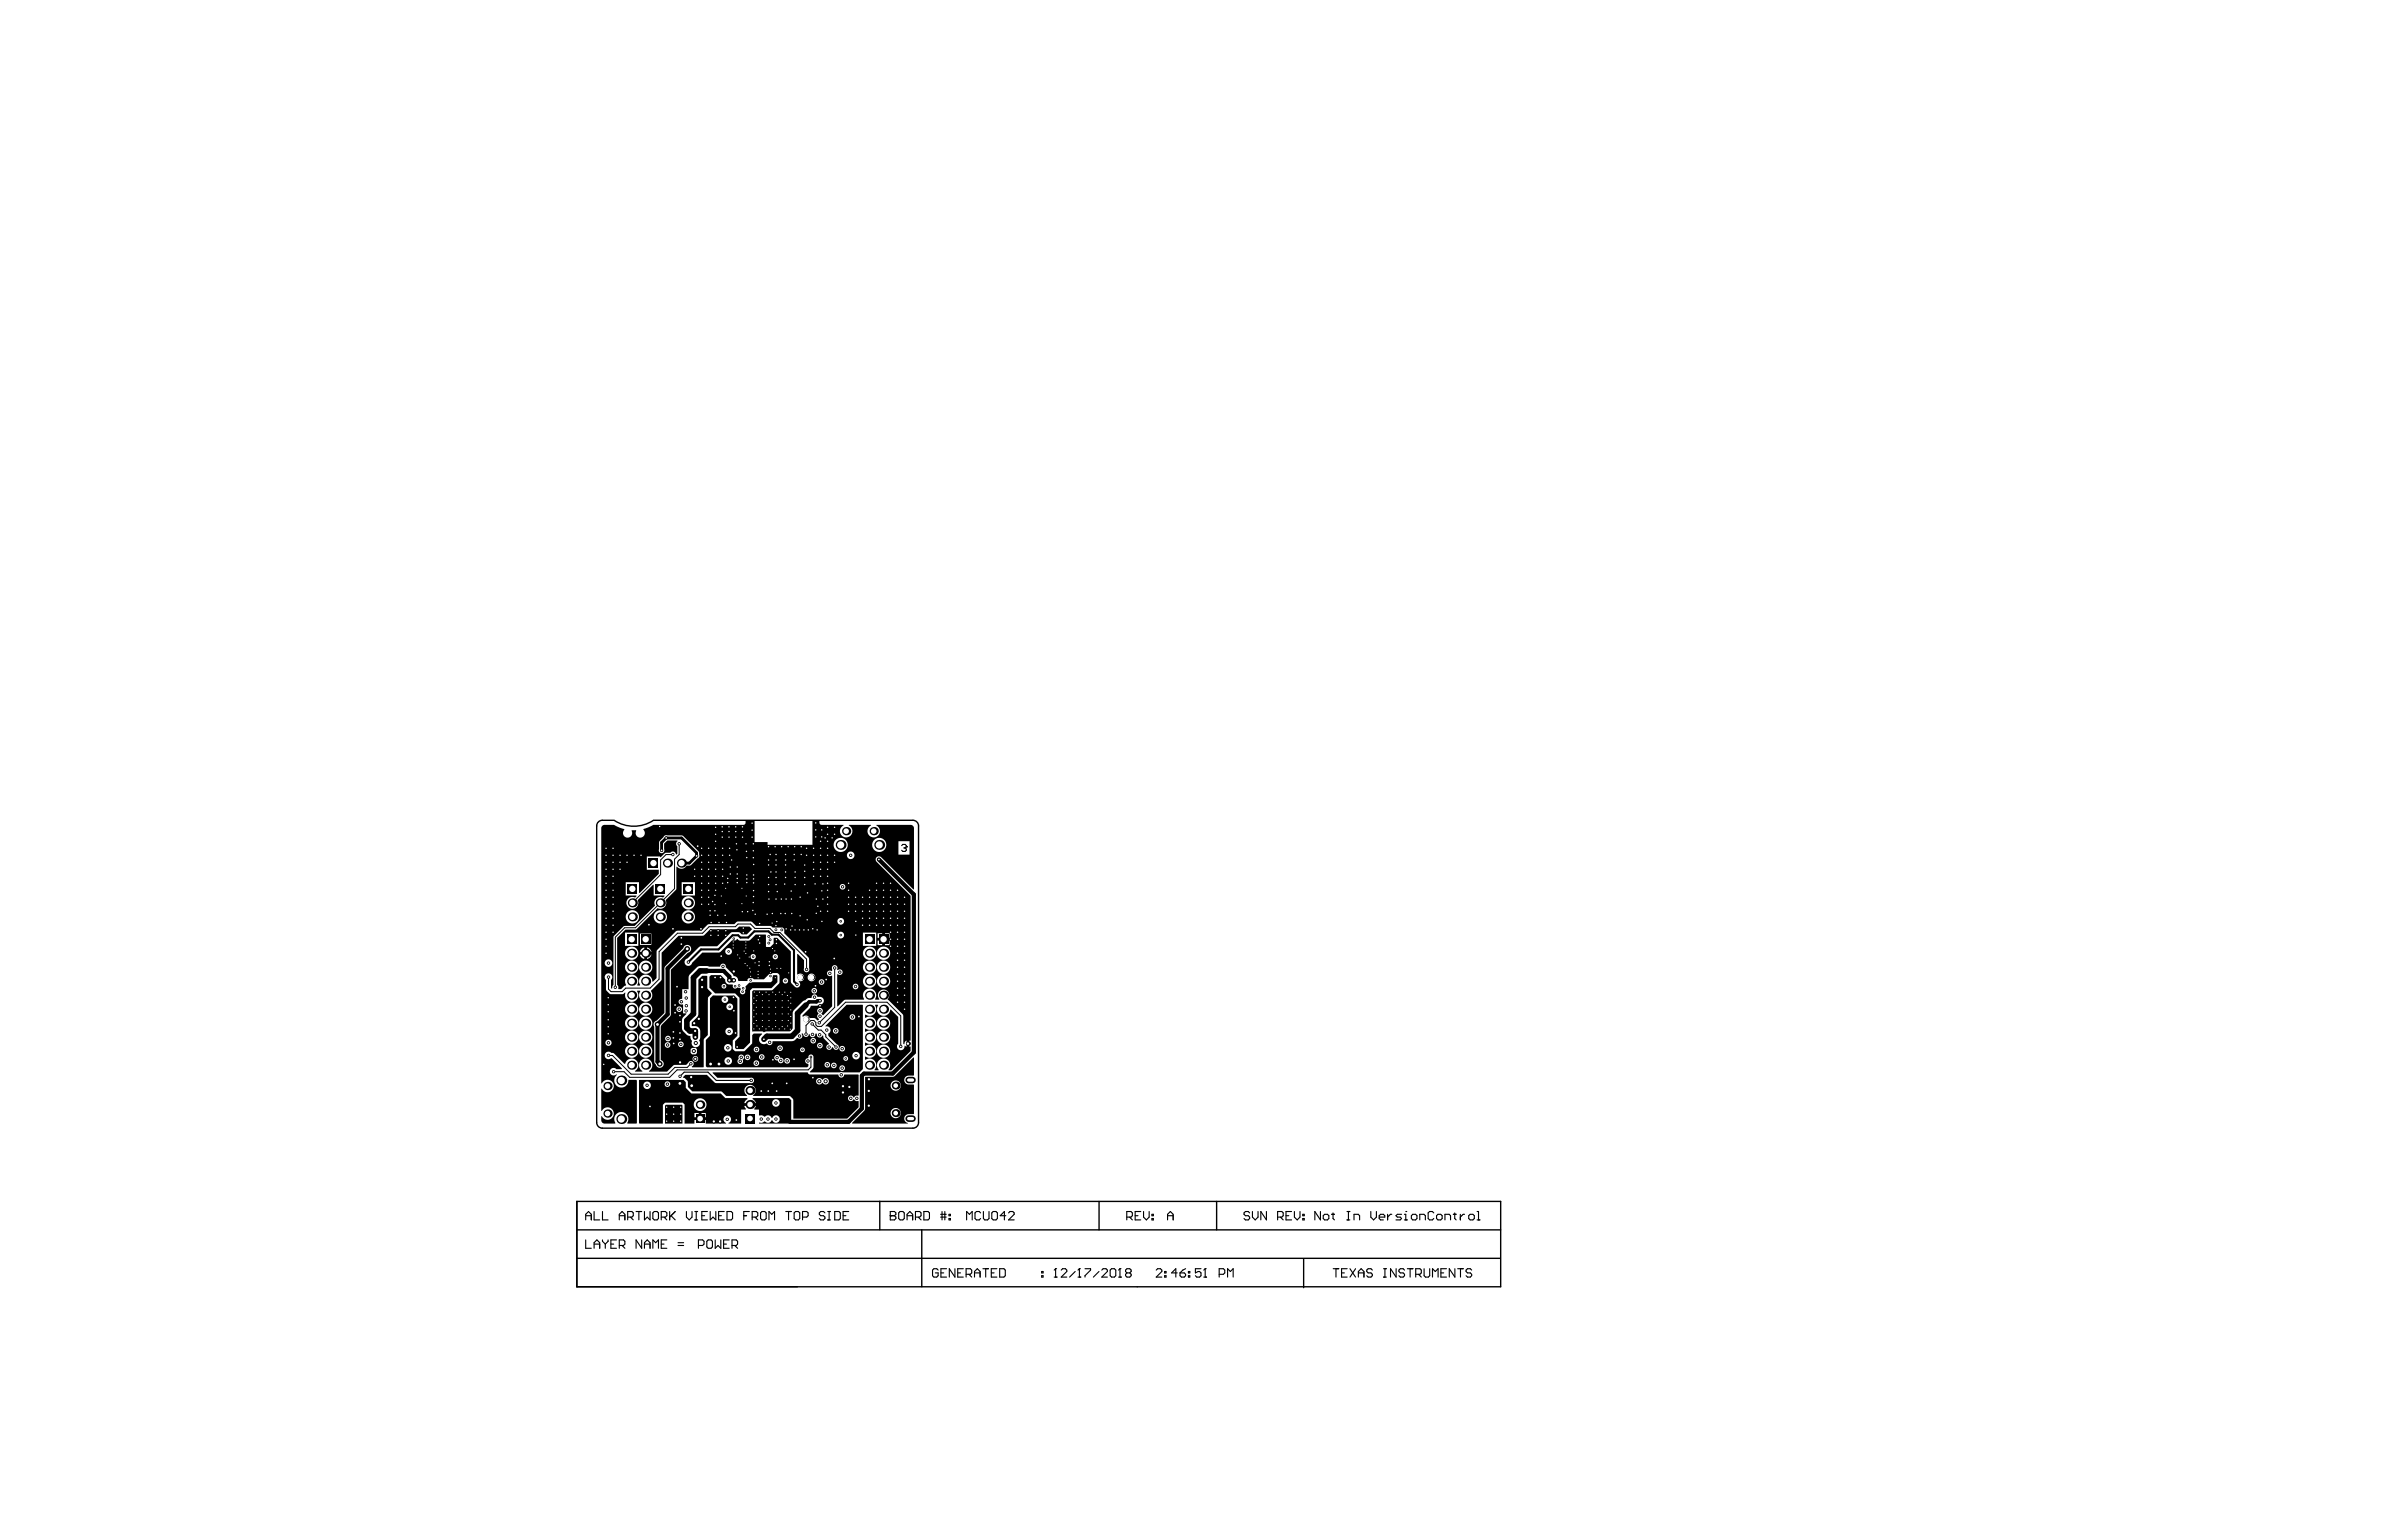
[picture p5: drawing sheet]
<svg xmlns="http://www.w3.org/2000/svg" width="432mm" height="279mm" viewBox="0 0 432 279" stroke-linecap="round" stroke-linejoin="round" font-family="sans-serif">
<path d="M111.4 148.8a6.4 6.4 0 0 0 7 0M118.4 148.7h47.1a1.01 1.01 0 0 1 1 1v53.8a1.01 1.01 0 0 1-1 1.1h-56.3a1.01 1.01 0 0 1-1-1.1v-53.8a1.01 1.01 0 0 1 1-1h2.1M104.6 217.8v15.5h167.4v-15.5h-167.4v15.5M159.5 217.8v5.2M199.2 217.8v5.2M220.5 217.8v5.2M104.6 228.2h167.4M104.6 223h167.4M167.1 223v10.3M236.3 228.3v5.2" fill="none" stroke="#000" stroke-width=".25"/>
<g fill="none" stroke="#000" stroke-width=".2">
<path d="M163.4 153.3l.3-.2h.4l.2 .2v.2M163.9 153.7h.2M164.1 153.7l.2 .3v.2l-.2 .2h-.4l-.3-.2M164.3 153.5h.1M164.3 153.5l-.2 .2M123.3 195.2l.7-.8h4.3l1.5 1.5h6.4M107.7 219.7v1.5h1M109.2 219.7v1.5h1M115.3 219.7h1M115.8 219.7v1.5M116.8 219.7v1.5l.5-.5 .5 .5v-1.5M118.3 219.9l.3-.2h.5l.3 .2v1l-.3 .3h-.5l-.3-.3z"/>
<path d="M121.4 219.7v1.5M122.4 219.7l-1 1M124.4 219.7v1l.5 .5 .5-.5v-1M126 219.7h.5M126.2 219.7v1.5M128.2 219.7h-1v1.5h1M128.7 219.7v1.5l.6-.5 .5 .5v-1.5M131.3 219.7h-1v1.5h1M131.8 219.7h.7l.3 .2v1l-.3 .3h-.7zM135.8 219.7h-1v1.5M138.1 219.7h.5l.3 .2v1l-.3 .3h-.5l-.2-.3v-1zM142.4 219.7h1.1"/>
<path d="M142.9 219.7v1.5M144 219.9l.2-.2h.5l.3 .2v1l-.3 .3h-.5l-.2-.3zM149.5 219.9l-.2-.2h-.5l-.3 .2v.3l.3 .2h.5l.2 .3v.2l-.2 .3h-.5l-.3-.3M150 219.7h.6M150.3 219.7v1.5M151.3 219.7h.8l.2 .2v1l-.2 .3h-.8zM153.8 219.7h-1v1.5h1M161.4 219.7h.7l.3 .2v.3l-.3 .2 .3 .3v.2l-.3 .3h-.7zM162.9 219.9l.3-.2h.5l.2 .2v1l-.2 .3h-.5l-.3-.3zM167.5 219.7h.7l.3 .2v1l-.3 .3h-.7zM170.8 219.7v1.5M171.3 219.7v1.5"/>
<path d="M177.8 219.9l-.3-.2h-.5l-.3 .2v1l.3 .3h.5l.3-.3M178.3 219.7v1.2l.2 .3h.5l.3-.3v-1.2M179.8 219.9l.2-.2h.5l.3 .2v1l-.3 .3h-.5l-.2-.3zM182.8 219.9l.3-.2h.5l.2 .2v.3l-1 1h1M206.8 219.7h-1v1.5h1M207.3 219.7v1l.5 .5 .5-.5v-1M226.5 219.9l-.2-.2h-.5l-.3 .2v.3l.3 .2h.5l.2 .3v.2l-.2 .3h-.5l-.3-.3M227 219.7v1l.5 .5 .6-.5v-1M229.6 219.7v1.5l-1-1.5v1.5M234.1 219.7h-1v1.5h1M234.6 219.7v1l.6 .5 .5-.5v-1M239.4 219.7v1.5l-1-1.5v1.5"/>
<path d="M241.6 219.9v1l.3 .3M244.2 219.7h.5M244.4 219.7v1.5M248.5 219.7v1l.5 .5 .5-.5v-1M254.8 219.7h.1M259.9 219.9l-.2-.2h-.6l-.2 .2v1l.2 .3h.6l.2-.3M263.7 219.9v1l.3 .3M267.8 219.7h.2v1.5M106.2 220.4h1M106.2 221.2v-1l.5-.5 .5 .5v1M106.2 224.8v1.5h1M107.7 226.3v-1l.5-.5 .5 .5v1"/>
<path d="M107.7 225.6h1M109.2 224.8v.3l.5 .5M109.7 225.6v.7M110.2 224.8v.3l-.5 .5M110.7 225.6h.5M111.8 224.8h-1.1v1.5h1.1M112.3 220.4h1M112.3 221.2v-1l.5-.5 .5 .5v1M112.3 225.8h.7l.3-.2v-.5l-.3-.3h-.7v1.5M112.8 225.8l.5 .5M113.8 220.7h.7l.3-.3v-.5l-.3-.2h-.7v1.5M114.3 220.7l.5 .5"/>
<path d="M116.3 224.8v1.5l-1-1.5v1.5M116.8 226.3v-1l.5-.5 .5 .5v1M116.8 225.6h1M118.3 226.3v-1.5l.6 .5 .5-.5v1.5M119.9 220.7h.7l.3-.3v-.5l-.3-.2h-.7v1.5M119.9 225.6h.5M120.4 220.7l.5 .5M120.9 224.8h-1v1.5h1M121.6 220.4l.8 .8M122.9 225.8h1M122.9 225.3h1M126 221.2h.5"/>
<path d="M126.6 225.8h.8l.2-.2v-.5l-.2-.3h-.8v1.5M127.2 220.4h.5M128.4 224.8h.5l.2 .3v1l-.2 .2h-.5l-.3-.2v-1zM129.7 224.8v1.5l.5-.5 .5 .5v-1.5M130.3 220.4h.5M131.2 225.6h.5M132.2 224.8h-1v1.5h1M132.7 225.8h.8l.2-.2v-.5l-.2-.3h-.8v1.5M133.2 225.8l.5 .5M134.8 220.4h.5M136.4 220.7h.7l.3-.3v-.5l-.3-.2h-.7v1.5M136.9 220.7l.5 .5"/>
<path d="M139.4 221.2v-1.5l.5 .5 .5-.5v1.5M145.5 220.7h.7l.3-.3v-.5l-.3-.2h-.7v1.5M150 221.2h.6M152.8 220.4h.5M161.4 220.4h.1M161.4 220.4h.7M164.4 220.4h1M164.4 221.2v-1l.5-.5 .5 .5v1M166 220.7h.7l.3-.3v-.5l-.3-.2h-.7v1.5M166.5 220.7l.5 .5M170.1 230.3l-.3-.3h-.5l-.3 .3v1l.3 .3h.5l.3-.3v-.5h-.5M170.5 220.7h1"/>
<path d="M170.5 220.2h1M170.6 230.8h.5M171.6 230h-1v1.6h1M172 220.2h.3v.2h-.3zM172 220.9h.3v.3h-.3zM173.1 230v1.6l-1-1.6v1.6M173.6 230.8h.5M174.6 230h-1v1.6h1M175.1 231.1h.8l.2-.3v-.5l-.2-.3h-.8v1.6M175.2 221.2v-1.5l.5 .5 .5-.5v1.5M175.6 231.1l.5 .5M176.7 230.8h1"/>
<path d="M176.7 231.6v-1.1l.5-.5 .5 .5v1.1M178.2 230h1M178.7 230v1.6M179.7 230.8h.5M180.7 230h-1v1.6h1M181.2 230h.8l.2 .3v1l-.2 .3h-.8zM182.3 220.4h-1l.8-.7v1.5M188.8 231.3h.3v.3h-.3zM188.8 230.5h.3v.3h-.3zM191.1 231.6h.5M191.4 230h.1M191.4 230v1.6"/>
<path d="M191.4 230l-.3 .3M192.4 230.3l.2-.3h.5l.3 .3v.2l-1 1.1h1M194.9 230.5l-1 1.1M195.4 231.6h.5M195.7 230h.1M195.7 230v1.6M195.7 230l-.3 .3M196.7 230h1v.3l-1 1v.3M199.2 230.5l-1 1.1M199.7 230.3l.3-.3h.5l.2 .3v.2l-1 1.1h1M201.2 230.3l.3-.3h.5l.3 .3v1l-.3 .3h-.5l-.3-.3zM202.8 231.6h.5"/>
<path d="M203 230h.1M203 230v1.6M203 230l-.2 .3M204.3 220.7h.7l.3-.3v-.5l-.3-.2h-.7v1.5M204.3 230.8l-.3 .3v.2l.3 .3h.5l.3-.3v-.2l-.3-.3M204.3 230.8l-.3-.3v-.2l.3-.3h.5l.3 .3v.2l-.3 .3M204.3 230.8h.5M204.8 220.7l.5 .5M205.8 220.4h.5M208.8 220.2h.3v.2h-.3zM208.8 220.9h.3v.3h-.3zM209.6 230.3l.3-.3h.5l.2 .3v.2l-1 1.1h1"/>
<path d="M211.1 231.3h.3v.3h-.3zM211.1 230.5h.3v.3h-.3zM211.7 221.2v-1l.5-.5 .5 .5v1M211.7 220.4h1M213.4 230.8h-1l.7-.8v1.6M213.9 230.8h.8l.2 .3v.2l-.2 .3h-.5l-.3-.3zM214.9 230l-.5 .3-.5 .5M215.4 231.3h.3v.3h-.3zM215.4 230.5h.3v.3h-.3zM217.7 230h-1v.8l.5-.3h.3l.2 .3v.5l-.2 .3h-.5l-.3-.3M218.2 231.6h.5M218.5 230h.1"/>
<path d="M218.5 230v1.6M218.5 230l-.3 .3M221 231.1h.8l.2-.3v-.5l-.2-.3h-.8v1.6M222.5 231.6v-1.6l.5 .5 .5-.5v1.6M231.6 220.7h.8l.2-.3v-.5l-.2-.2h-.8v1.5M232.1 220.7l.5 .5M233.1 220.4h.5M236.2 220.2h.2v.2h-.2zM236.2 220.9h.2v.3h-.2zM240.1 220.2h.5l.3 .2v.5l-.3 .3h-.5l-.2-.3v-.5zM241.4 220.2h.5M241.7 230h1"/>
<path d="M242.2 230v1.6M243.2 230.8h.5M244.2 221.2h.5M244.2 230h-1v1.6h1M244.7 230l1 1.6M245.5 221.2v-1h.7l.3 .2v.8M245.7 230l-1 1.6M246.2 230.8h1.1M246.2 231.6v-1.1l.5-.5 .6 .5v1.1M248.8 230.3l-.3-.3h-.5l-.2 .3v.2l.2 .3h.5l.3 .3v.2l-.3 .3h-.5l-.2-.3M250 220.7h1v-.3l-.2-.2h-.5l-.3 .2v.5l.3 .3h.5M250.8 231.6h.5"/>
<path d="M250.8 230h.5M251.1 230v1.6M251.5 220.2v1M252.3 220.2h-.3l-.5 .5M253.1 230v1.6l-1-1.6v1.6M254.1 220.2h-.8l-.2 .2 .2 .3h.5l.3 .2-.3 .3h-.7M254.6 221.2h.5M254.6 220.2h.2v1M254.6 230.3l-.2-.3h-.6l-.2 .3v.2l.2 .3h.6l.2 .3v.2l-.2 .3h-.6l-.2-.3M255.1 230h1M255.6 230v1.6M256.1 220.2h.5l.3 .2v.5l-.3 .3h-.5l-.3-.3v-.5z"/>
<path d="M256.6 231.1h.8l.2-.3v-.5l-.2-.3h-.8v1.6M257.1 231.1l.5 .5M257.4 221.2v-1h.7l.3 .2v.8M258.2 230v1.3l.2 .3h.5l.3-.3v-1.3M259.7 231.6v-1.6l.5 .5 .5-.5v1.6M260.7 220.2h.5l.2 .2v.5l-.2 .3h-.5l-.3-.3v-.5zM261.2 230.8h.5M261.9 221.2v-1h.8l.2 .2v.8M262.2 230h-1v1.6h1M263.5 220.2h.5M263.7 230v1.6l-1-1.6v1.6M264.2 230h1.1"/>
<path d="M264.7 220.2v1M264.8 230v1.6M265.5 220.2h-.3l-.5 .5M266.5 220.2h.5l.3 .2v.5l-.3 .3h-.5l-.3-.3v-.5zM266.8 230.3l-.3-.3h-.5l-.2 .3v.2l.2 .3h.5l.3 .3v.2l-.3 .3h-.5l-.2-.3M267.8 221.2h.5"/>
</g>
<g fill="#000">
<path d="M120.7 200.3h2.9l.1 .1v3.3h-3.1v-3.2z"/>
<path d="M109.2 149.7l.3-.1h1.8l1.9 .7v.2a.84 .84 0 0 0 0 1.1 .84 .84 0 0 0 1.1 .1 .84 .84 0 0 0 .2-1.1l.8-.1v.1a.83 .83 0 0 0 .3 1.1 .83 .83 0 0 0 1.1-.1 .83 .83 0 0 0-.1-1.2l.1-.1 1.7-.7h16.4l.3-.2 .1-.7h1.6v4h2.3v.5h8.2v-4.4l.1-.1h1.1l.1 .6 .3 .3h4l-.1 .1a1.13 1.13 0 0 0-.3 1.8 1.13 1.13 0 0 0 1.8-.1 1.13 1.13 0 0 0-.4-1.7v-.1h4l-.1 .1a1.13 1.13 0 0 0-.3 1.8 1.13 1.13 0 0 0 1.8-.1 1.13 1.13 0 0 0-.4-1.7v-.1h6.2l.5 .3 .1 11.3-.1 .1-5.9-5.9a.59 .59 0 0 0-.8 .1 .59 .59 0 0 0 0 .8l6.2 6.1v26.3h-.3v1.1h.3v.8l-3.5 3.5h-.5l-.1-.1a1.21 1.21 0 0 0 0-1.7 1.21 1.21 0 0 0-1.7 0 1.21 1.21 0 0 0 0 1.7l-.1 .1h-.6v-.2a1.21 1.21 0 0 0-.1-1.6 1.21 1.21 0 0 0-1.6-.1l-.1-.1v-.5h.2a1.21 1.21 0 0 0 1.8-1 1.21 1.21 0 0 0-1.9-1h-.1v-.5h.2a1.21 1.21 0 0 0 1.8-1.1 1.21 1.21 0 0 0-1.9-.9l-.1-.1v-.5h.2a1.21 1.21 0 0 0 1.8-1 1.21 1.21 0 0 0-1.9-.9l-.1-.1v-.5h.2a1.21 1.21 0 0 0 1.5-.2 1.21 1.21 0 0 0 .1-1.5l.1-.1h.4v.1a1.21 1.21 0 0 0 .7 1.8 1.21 1.21 0 0 0 1.6-1l.1-.1 1.3 1.4v4.9a.69 .69 0 0 0 .3 1.1 .69 .69 0 0 0 .9-.8l.3 .2v-1.1l-.2 .2-.2 .5-.2-.2v-5.2l-2.8-2.8a1.03 1.03 0 0 0 0-1.5 1.03 1.03 0 0 0-1.4 0 1.03 1.03 0 0 0-.1 1.4v.2h-.7v-.2a1.21 1.21 0 0 0-1.1-1.9 1.21 1.21 0 0 0-1 1.9v.2h-3.4l-1.3 1.2-.1-.1 .1-5.8a.52 .52 0 0 0 .7 0 .52 .52 0 0 0 0-.7 .52 .52 0 0 0-.7 0l-.1-.2a.51 .51 0 0 0-.5-.7 .51 .51 0 0 0-.5 .7v.3l-.1 .1a.51 .51 0 0 0-.6 0 .51 .51 0 0 0 0 .7 .51 .51 0 0 0 .6 .1h.1v5.6l-1.6 1.6-.3-.4a.51 .51 0 0 0 .1-.8 .51 .51 0 0 0-.7 0 .51 .51 0 0 0 .1 .8v.1a.56 .56 0 0 0 .1 1l-.3 .2-.5-.4h-.9l-.5-.4-.8 .1v-.2l1.3-1.3 .2-.4 1.1-.1 .3-.1a.75 .75 0 0 0 .9-.6 .75 .75 0 0 0-.7-.9l-.4 .1a.51 .51 0 0 0-.6-.5 .51 .51 0 0 0-.5 .5v.2h-.7l-.8 .5-1.8 1.8-.1 .5v2.7l-.5 .5h-4.4a.43 .43 0 0 1-.7 0h-1.7v-7.2l.1-.2 3.6-.1 1.2-1.3v-1.4l-.3-.3-.8-.1-.7 .2-1 1h-1.8l-.2-.2h-.8l-.2 .2v.3h-1.6l-.1-.3a.79 .79 0 0 0-.8-.6l-.2-.4-1.2-1.2a.56 .56 0 0 0-.5-.7 .56 .56 0 0 0-.6 .6l-3.6-.1-.5 .1-1.5 1.6-.1 2.5h-1.1v1.6l-.1 .1a.51 .51 0 0 0-.6 .6 .51 .51 0 0 0 .7 .4l.1 .1v1.5h.6v.1l-.7 1v1.8l.8 1 .7 .2v.6a.46 .46 0 0 1 .2 .7 .78 .78 0 0 0 1 .7 .78 .78 0 0 0 .4-1.2l.1-.5v-1.5l-.5-.5-1-.1v-.6l1-1 .2-.5v-6.3l.7-.7h.8l.1 2.3 .8 .9-.7 .8v6.8l-.7 .8v4.9l-.1 .1h-2l-.1-.1a.51 .51 0 0 0 .2-.9 .51 .51 0 0 0-.8 .2l-.4 .4h-2.2l-1.3 1.2h-3.2v-.1a1.21 1.21 0 0 0 .2-1.9 1.21 1.21 0 0 0-1.8 .1 1.21 1.21 0 0 0 .4 1.8l-.1 .1h-1.3v-.1a1.21 1.21 0 0 0 .1-2 1.21 1.21 0 0 0-1.9 .7h-.1l-1.9-1.9-.5-.1a.69 .69 0 0 0-1 0 .69 .69 0 0 0 0 1 .69 .69 0 0 0 1 0l2 1.9-.1 .1h-1a.7 .7 0 0 0-1 0 .7 .7 0 0 0 .1 1 .7 .7 0 0 0 1-.1v.1a1.29 1.29 0 0 0 .3 2.2 1.29 1.29 0 0 0 1.8-1.3h1.4l.2 .1v7.7l-1.7 .1-.1-.1a1.28 1.28 0 0 0-1.1-2 1.28 1.28 0 0 0-1 2l-.1 .1h-2.2l-.3-.5v-.8h.1a1.13 1.13 0 0 0 1.7 .4 1.13 1.13 0 0 0 0-1.8 1.13 1.13 0 0 0-1.7 .4h-.1v-4l.2 .1a1.13 1.13 0 0 0 1.7 .3 1.13 1.13 0 0 0-.1-1.8 1.13 1.13 0 0 0-1.7 .4h-.1v-46.2zM158.1 153.2a1.3 1.3 0 0 0 2.6 0 1.3 1.3 0 0 0-2.6 0zM151.1 153.2a1.3 1.3 0 0 0 2.6 0 1.3 1.3 0 0 0-2.6 0zM120.4 151.6l-.9 1v1.4a.51 .51 0 0 0 .4 .7 .51 .51 0 0 0 .5-.7v-1l.5-.6h1.9l-.2 .6 .2 .4v1.4l-.3 .1a.56 .56 0 0 0-.4-.5 .56 .56 0 0 0-.6 .2h-.9l-.8 .8-.1-.1h-2.4v2.4h2.1v.7l-3.5 3.5h-.1v-1.9h-2.4v2.4h1.9l.1 .1-.3 .2a1.08 1.08 0 0 0-1.5 .8 1.08 1.08 0 0 0 1.2 1.3 1.08 1.08 0 0 0 .8-1.6l2.8-2.8 .1 .1v1.9h1.9l.1 .1-.3 .2a1.08 1.08 0 0 0-1.3 .2 1.08 1.08 0 0 0-.2 1.3l-3.6 3.7h-2l-1.8 1.8-.1 8.9-.3 .7-.1-.1v-1.6a.69 .69 0 0 0 0-.9 .69 .69 0 0 0-1 0 .69 .69 0 0 0 0 1l.1 1.7 .6 .8 2.3 .1 .5-.3 .1 .1a1.21 1.21 0 0 0 1.3 1.5 1.21 1.21 0 0 0 .8-1.9v-.1h.5v.2a1.22 1.22 0 0 0 1.2 1.8 1.22 1.22 0 0 0 .8-2l1.9-2v-4.9l3.1-3h4.4l1.3-1.2h4.6l.7-.5h1.9l.4 .5-.9 .9h-.9l-.6-.4-1.4 .1-2.5 2.5h-3.2l-2.2 2.2a.69 .69 0 0 0-.3 1.2 .69 .69 0 0 0 1.2-.4l1.8-1.9h3.2l2.2-2.2h.7l.3-.3 .4 .4h1.6l1.3-1.2h1.8l.1 2.3h.7l.6-.6v-1l.7-.1 2.5 2.5v5.5l.7 .9a.58 .58 0 0 0 .8-.1 .58 .58 0 0 0-.1-.8l.1-.1a.7 .7 0 0 0 .9-.8 .7 .7 0 0 0-1.2-.4l-.1-.1v-3.6h.1l1.2 1.1-.1 1.5a.51 .51 0 0 0 .5 .7 .51 .51 0 0 0 .5-.7l-.1-1.9-4.4-4.5v-.8l-.3-.2h-1.8l-.5-.3h-2.6l-.9-.8h-2.3l-.7 .5h-4.6l-1.3 1.1-4.6 .1-3.5 3.6-.1 4.9-.6 .7-.1-.1a1.21 1.21 0 0 0-1.6-1.1 1.21 1.21 0 0 0-.7 1.8v.1h-.4l-.1-.1a1.21 1.21 0 0 0-1-1.9 1.21 1.21 0 0 0-1 1.9l-.9 .7h-.5v-.5l-.2-.2v-8.5l1.5-1.6h2l3.8-3.8a1.08 1.08 0 0 0 1.3-.2 1.08 1.08 0 0 0 .2-1.3l1.9-1.9v-4.1l.1-.1a1.03 1.03 0 0 0 1.8-.1l.7-.1 1.4-1.3 .2-.4-.1-.8-3-2.9-2.9-.1zM162.9 152.5v2.5h2v-2.5zM153.5 155.1a.7 .7 0 0 0 1.4 0 .7 .7 0 0 0-1.4 0zM152.2 160.8a.51 .51 0 0 0 1 0 .51 .51 0 0 0-1 0zM123.6 160v2.4h2.4v-2.4zM123.6 163.7a1.21 1.21 0 0 0 2.4 0 1.21 1.21 0 0 0-2.4 0zM123.6 166.2a1.21 1.21 0 0 0 2.4 0 1.21 1.21 0 0 0-2.4 0zM118.5 166.2a1.21 1.21 0 0 0 2.4 0 1.21 1.21 0 0 0-2.4 0zM113.4 166.2a1.21 1.21 0 0 0 2.4 0 1.21 1.21 0 0 0-2.4 0zM151.8 167.1a.61 .61 0 0 0 1.2 0 .61 .61 0 0 0-1.2 0zM160.4 169.2v.8h.8v-.8zM159.1 169.2v.8h.8v-.8zM151.8 169.5a.61 .61 0 0 0 1.2 0 .61 .61 0 0 0-1.2 0zM116 169.3v2h2.1v-2zM160.4 170.6v.8h.8v-.8zM159.1 170.6v.8h.8v-.8zM156.4 169.1v2.4h2.4v-2.4zM113.3 169.1v2.4h2.4v-2.4zM117.3 171.8v.8h.8a1.08 1.08 0 0 0-.8-.8zM116.3 172.1l-.3 .5h.8v-.8zM131.5 172.5a.61 .61 0 0 0 1.2 0 .61 .61 0 0 0-1.2 0zM117.3 173.1v.8a1.08 1.08 0 0 0 .8-.8zM116 173.1a1.08 1.08 0 0 0 .8 .8v-.8zM140.1 173.5a.48 .48 0 0 0 .9 0 .48 .48 0 0 0-.9 0zM136 173.5a.5 .5 0 0 0 1 0 .5 .5 0 0 0-1 0zM159 172.8a1.21 1.21 0 0 0 2.4 0 1.21 1.21 0 0 0-2.4 0zM156.4 172.8a1.21 1.21 0 0 0 2.4 0 1.21 1.21 0 0 0-2.4 0zM113.3 172.8a1.21 1.21 0 0 0 2.4 0 1.21 1.21 0 0 0-2.4 0zM109.6 174.6a.7 .7 0 0 0 1.4 0 .7 .7 0 0 0-1.4 0zM159 175.4a1.21 1.21 0 0 0 2.4 0 1.21 1.21 0 0 0-2.4 0zM156.4 175.4a1.21 1.21 0 0 0 2.4 0 1.21 1.21 0 0 0-2.4 0zM115.8 175.4a1.25 1.25 0 0 0 2.5 0 1.25 1.25 0 0 0-2.5 0zM113.3 175.4a1.21 1.21 0 0 0 2.4 0 1.21 1.21 0 0 0-2.4 0zM146.4 177.2a.7 .7 0 0 0 1.4 0 .7 .7 0 0 0-1.4 0zM141.9 177.9a.5 .5 0 0 0 1 0 .5 .5 0 0 0-1 0zM148.4 178.1a.51 .51 0 0 0 1 0 .51 .51 0 0 0-1 0zM159 177.9a1.21 1.21 0 0 0 2.4 0 1.21 1.21 0 0 0-2.4 0zM156.4 177.9a1.21 1.21 0 0 0 2.4 0 1.21 1.21 0 0 0-2.4 0zM154.6 178.9a.51 .51 0 0 0 1 0 .51 .51 0 0 0-1 0zM147.1 179.6a.51 .51 0 0 0 1 0 .51 .51 0 0 0-1 0zM122.6 183a.51 .51 0 0 0 1 0 .51 .51 0 0 0-1 0zM115.8 183a1.25 1.25 0 0 0 2.5 0 1.25 1.25 0 0 0-2.5 0zM113.3 183a1.21 1.21 0 0 0 2.4 0 1.21 1.21 0 0 0-2.4 0zM159 185.5a1.21 1.21 0 0 0 2.4 0 1.21 1.21 0 0 0-2.4 0zM115.8 185.5a1.25 1.25 0 0 0 2.5 0 1.25 1.25 0 0 0-2.5 0zM113.3 185.5a1.21 1.21 0 0 0 2.4 0 1.21 1.21 0 0 0-2.4 0zM120.6 188.3a.51 .51 0 0 0 1 0 .51 .51 0 0 0-1 0zM159 188.1a1.21 1.21 0 0 0 2.4 0 1.21 1.21 0 0 0-2.4 0zM115.8 188.1a1.25 1.25 0 0 0 2.5 0 1.25 1.25 0 0 0-2.5 0zM113.3 188.1a1.21 1.21 0 0 0 2.4 0 1.21 1.21 0 0 0-2.4 0zM109.7 189.1a.6 .6 0 0 0 1.2 0 .6 .6 0 0 0-1.2 0zM122.9 189.4a.51 .51 0 0 0 1 0 .51 .51 0 0 0-1 0zM120.5 189.5a.51 .51 0 0 0 1 0 .51 .51 0 0 0-1 0zM125.4 190l-.2 .2v.7l.3 .3h.6l.2-.3v-.7l-.2-.2zM159 190.6a1.21 1.21 0 0 0 2.4 0 1.21 1.21 0 0 0-2.4 0zM115.8 190.6a1.25 1.25 0 0 0 2.5 0 1.25 1.25 0 0 0-2.5 0zM113.3 190.6a1.21 1.21 0 0 0 2.4 0 1.21 1.21 0 0 0-2.4 0zM125.5 192a.55 .55 0 0 0 1.1 0 .55 .55 0 0 0-1.1 0zM124.1 171.5l-.2 .4-3.4 3.5-.1 8.3-1.5 1.4a.71 .71 0 0 0-.3 1.1v6.3a1.24 1.24 0 0 0 1.2 1.1 .71 .71 0 0 0 .5-.7 .71 .71 0 0 0-.5-.7v-6l.1-.3 1.5-1.6 .2-.3v-8.2l3.1-3.1a.71 .71 0 0 0 .5-1 .71 .71 0 0 0-1.1-.2z"/>
<path d="M128.6 177.1l.3-.3h1.7l.9 .8v.4l.2 .3 .4 .2h.7v.5l.2 .2h.3l.4-.2 .5 .1 .1 .3-.1 .6 .4 .3 .5-.3-.1-.4 .2-.4-.1-.3 .8-.8h3.8l.3-.3v-.6l.2-.4h.6l.1 .1v1.2l-1.1 1.1h-3.4l-.4 .4v9.4l-1.2 1.2h-1.4l-.1-.2v-1.2l.8-.8v-7.1l-.8-.8h-3.7l-1-1zM130.8 178.8a.45 .45 0 0 0 .9 0 .45 .45 0 0 0-.9 0z"/>
<path d="M115.8 195.8h8.1l.4 .4v1l1 1.1h5.3l.9 .8h4v.2l-.4 .3-.2 .4h2.1l-.2-.4-.3-.3v-.2h6.5l.4 .4v4.2h-5.8l.1-.2h.6a.39 .39 0 0 1 .4-.2 .39 .39 0 0 1 .3 .3l.5-.1 .5-.4a.69 .69 0 0 0 1.1 .4 .69 .69 0 0 0 0-1.2 .69 .69 0 0 0-1.1 .4h-.1a.74 .74 0 0 0-1.3-.2l-.4-.2-.6-.1v-1h-.8l-.1-.1 .3-.6h-2.1l.3 .6v.1h-.9v2.5h-2.2l-.1-.1a.69 .69 0 0 0 .4-1 .69 .69 0 0 0-1.1 0 .69 .69 0 0 0 .3 1v.1h-3.7v-.6h-2v.6h-1.8v-3.4l-.3-.4h-3.2l-.4 .4v3.4h-4.3zM120.5 196.6a.51 .51 0 0 0 1 0 .51 .51 0 0 0-1 0zM116.6 196.8a.7 .7 0 0 0 1.4 0 .7 .7 0 0 0-1.4 0zM140 200a.69 .69 0 0 0 1.3 0 .69 .69 0 0 0-1.3 0zM125.8 200.3a1.16 1.16 0 0 0 2.3 0 1.16 1.16 0 0 0-2.3 0zM127.2 201.8v.8h.7v-.8zM125.9 201.8v.8h.8v-.8z"/>
<path d="M129.2 180.5h3.9l.6 .6v6.7l-.9 .9v1.5l.4 .4h1.7l1.4-1.4 .1-1.5 .2-.3h1.5l-.3 .4a.9 .9 0 0 0 0 1.2 .9 .9 0 0 0 1.2 .2 .6 .6 0 0 0 .7 .3 .6 .6 0 0 0 .4-.7h3.6l.4-.2 .4-.4a.55 .55 0 0 0 .8 0 .55 .55 0 0 0 0-.7l.2-.1a.59 .59 0 0 0 .6 .6 .59 .59 0 0 0 .6-.5 .58 .58 0 0 0 .6 .6 .58 .58 0 0 0 .6-.7l.2 .1a.55 .55 0 0 0 .4 .6 .55 .55 0 0 0 .7-.3l.1 .5 1 .9v.1a.51 .51 0 0 0-.5 .6 .51 .51 0 0 0 .5 .5 .51 .51 0 0 0 .5-.5l.3 .1a.51 .51 0 0 0 .8 .2 .51 .51 0 0 0-.2-.8l-1.5-1.6a.42 .42 0 0 1 .2-.6 .72 .72 0 0 0 0-.8 .72 .72 0 0 0-.8-.3l3.9-3.9 2.9 .1v11.5l-.6 .6h-9l.7-.8v-2a.47 .47 0 0 0-.6-.4 .47 .47 0 0 0-.4 .6 .58 .58 0 0 0-.5 .6 .58 .58 0 0 0 .5 .6v.3l-.2 .2h-18.1l-.3-.2v-4.7l.8-.8v-6.8zM130.8 181.2a.61 .61 0 0 0 1.2 0 .61 .61 0 0 0-1.2 0zM131.7 182.6a.61 .61 0 0 0 1.2 0 .61 .61 0 0 0-1.2 0zM154 184.4a.51 .51 0 0 0 1 0 .51 .51 0 0 0-1 0zM151 186.9a.51 .51 0 0 0 1 0 .51 .51 0 0 0-1 0zM131.5 187a.7 .7 0 0 0 1.4 0 .7 .7 0 0 0-1.4 0zM146.9 188.7a.51 .51 0 0 0 1 0 .51 .51 0 0 0-1 0zM148.1 189.6a.51 .51 0 0 0 1 0 .51 .51 0 0 0-1 0zM140.9 190.1a.51 .51 0 0 0 1 0 .51 .51 0 0 0-1 0zM152.2 190.1a.51 .51 0 0 0 1 0 .51 .51 0 0 0-1 0zM131.3 190a.69 .69 0 0 0 1.3 0 .69 .69 0 0 0-1.3 0zM145 190.4a.45 .45 0 0 0 .9 0 .45 .45 0 0 0-.9 0zM136.6 190.3a.51 .51 0 0 0 1 0 .51 .51 0 0 0-1 0zM154.5 191.4a.7 .7 0 0 0 1.4 0 .7 .7 0 0 0-1.4 0zM137.6 191.7a.51 .51 0 0 0 1 0 .51 .51 0 0 0-1 0zM135 191.7a.51 .51 0 0 0 1 0 .51 .51 0 0 0-1 0zM152.9 191.9a.43 .43 0 0 0 .8 0 .43 .43 0 0 0-.8 0zM140.5 191.4a.58 .58 0 0 0-.1 .7 .58 .58 0 0 0 .6 .3 .51 .51 0 0 0 .6 .4 .51 .51 0 0 0 .4-.6 .51 .51 0 0 0-.6-.4v-.1a.51 .51 0 0 0-.9-.3zM142.2 192.3a.51 .51 0 0 0 1 0 .51 .51 0 0 0-1 0zM134 191.4l-.1 .2a.4 .4 0 0 1-.2 .6 .51 .51 0 0 0 .5 .7 .51 .51 0 0 0 .4-.7 .51 .51 0 0 0 .2-.8 .51 .51 0 0 0-.8 0zM131.3 192.4a.7 .7 0 0 0 1.4 0 .7 .7 0 0 0-1.4 0zM136.6 192.8a.51 .51 0 0 0 1 0 .51 .51 0 0 0-1 0zM149.5 193.1a.51 .51 0 0 0 1 0 .51 .51 0 0 0-1 0zM150.6 193.2a.55 .55 0 0 0 1.1 0 .55 .55 0 0 0-1.1 0zM152.2 193.7a.51 .51 0 0 0 1 0 .51 .51 0 0 0-1 0z"/>
<path d="M124.2 194.9h3.9l1.7 1.5h6.2a.51 .51 0 0 0 .7-.5 .51 .51 0 0 0-.7-.5h-6l-.8-.9v-.1h17.2l.2 .3 .2 .1h5.1a.56 .56 0 0 0 .6 .6 .56 .56 0 0 0 .6-.6h2.5l.1 .1v3.7l-.2 .1a.51 .51 0 0 0-.7 .3h-.1a.51 .51 0 0 0-.8-.3 .51 .51 0 0 0 0 .9 .51 .51 0 0 0 .8-.3h.2a.75 .75 0 0 0 .8 .4v1.1l-2.1 2h-9.8v-3.4l-.5-.6-6.8-.1v-.1a1.03 1.03 0 0 0 .2-1.5 1.03 1.03 0 0 0-1.5 0 1.03 1.03 0 0 0 .2 1.5v.1h-3.8l-.9-.8h-5.2l-.8-.8-.1-1.1-.5-.5-.2-.1-.1-.1zM148.1 195.6a.61 .61 0 0 0 .1 .9 .61 .61 0 0 0 .9-.2 .61 .61 0 0 0 .9 .2 .61 .61 0 0 0 0-.9 .61 .61 0 0 0-.9 .2l-.5-.3z"/>
<path d="M156.8 195.3l5.2-.1 3.6-3.5 .1 .1v3.2h-1a.8 .8 0 0 0-.8 .8 .8 .8 0 0 0 .8 .8l1 .1v5.2l-1 .1a.8 .8 0 0 0-.8 .7 .8 .8 0 0 0 .7 .9v.1h-10.1l-.1-.1 2.4-2.4zM161.4 196.8a.95 .95 0 0 0 1.9 0 .95 .95 0 0 0-1.9 0zM161.4 201.8a.95 .95 0 0 0 1.9 0 .95 .95 0 0 0-1.9 0z"/>
<circle cx="147" cy="191.6" r=".23"/>
</g>
<path d="M122 154.9h-1.3l-.9 1v2.7l-5.2 5.1M123.1 153v1.9l-.8 .9v5.3l-7.1 7.1h-2l-1.7 1.7v9.1M146.2 175.8v-1.9l-4.8-4.8h-1.1l-.7-.8h-2.7l-.8-.8h-2.3l-.5 .5h-4.8l-1.1 1.2h-4.6l-3.3 3.3v5l-1.6 1.7h-4.5l-.6 .6h-2l-.5-.5v-2.1M151.3 175.5v7.1l-2.8 2.8M110.3 191.4h.7l3.4 3.4h6.7l1.2-1.3h2.3l.6-.6M146.1 187.5v-1.6l.9-.9h.5l.4 .4v.4l.3 .3h.7l4.4-4.4h7.5l2.5 2.5v5.5M147 191.6v1.9l-.5 .5h-23.8l-1.3 1.3h-7.3l-1-1h-1.9M147.2 185.7l1.1 1.1h.5l.9 .8v.4l1.9 1.9" fill="none" stroke="#000" stroke-width=".18"/>
<path d="M124.8 174.4l2.3-2.3h3.1l2.6-2.5h1l.4 .4h1.4l1.1-1.1h2.6l.6 .6h1.2l2.8 2.8v5.6l.6 .6" fill="none" stroke="#000" stroke-width=".38"/>
<path d="M148.6 181.4h-.4l-.2 .3h-1.3l-.6 .5" fill="none" stroke="#000" stroke-width=".63"/>
<path d="M119.9 154.2v-1.4l.9-.9h2.8l2.7 2.8v.5l-1.3 1.3h-1.5" fill="none" stroke="#000" stroke-width=".51"/>
<path d="M128.1 176h-1.2l-1.2 1.3v6.5l-1.2 1.2v1.4l.6 .5 .9 .1v1.1M146.1 182.2l-1.5 1.6v3.1l-1.1 1h-4.5l-.5 .5" fill="none" stroke="#000" stroke-width="1"/>
<path d="M159.3 155.8l6.4 6.4v28.6l-3.9 3.9h-5.2l-.4 .3v6l-2.4 2.4h-10.6M124.6 172l-3.6 3.6v8.3l-1.8 1.8v6.8l.4 .4M128.1 176h3.1l1 1.1v.6h.8" fill="none" stroke="#000" stroke-width=".76"/>
<circle cx="147" cy="191.6" r=".1" fill="#fff"/>
<circle cx="119.6" cy="149.9" r=".25" fill="#000"/>
<circle cx="119.6" cy="149.9" r=".13" fill="#fff"/>
<circle cx="141.3" cy="186.6" r=".25" fill="#000"/>
<circle cx="141.3" cy="186.6" r=".1" fill="#fff"/>
<circle cx="142.7" cy="180.5" r=".25" fill="#000"/>
<circle cx="142.7" cy="180.5" r=".1" fill="#fff"/>
<circle cx="141.8" cy="180.3" r=".25" fill="#000"/>
<circle cx="141.8" cy="180.3" r=".1" fill="#fff"/>
<circle cx="140.6" cy="180.3" r=".25" fill="#000"/>
<circle cx="140.6" cy="180.3" r=".1" fill="#fff"/>
<circle cx="138.2" cy="180.3" r=".25" fill="#000"/>
<circle cx="138.2" cy="180.3" r=".1" fill="#fff"/>
<circle cx="139.4" cy="180.3" r=".25" fill="#000"/>
<circle cx="139.4" cy="180.3" r=".1" fill="#fff"/>
<circle cx="142.9" cy="185" r=".25" fill="#000"/>
<circle cx="142.9" cy="185" r=".1" fill="#fff"/>
<circle cx="142.9" cy="183.8" r=".25" fill="#000"/>
<circle cx="142.9" cy="183.8" r=".1" fill="#fff"/>
<circle cx="142.9" cy="181.4" r=".25" fill="#000"/>
<circle cx="142.9" cy="181.4" r=".1" fill="#fff"/>
<circle cx="142.9" cy="182.6" r=".25" fill="#000"/>
<circle cx="142.9" cy="182.6" r=".1" fill="#fff"/>
<circle cx="138.2" cy="186.1" r=".25" fill="#000"/>
<circle cx="138.2" cy="186.1" r=".1" fill="#fff"/>
<circle cx="139.4" cy="186.1" r=".25" fill="#000"/>
<circle cx="139.4" cy="186.1" r=".1" fill="#fff"/>
<circle cx="141.8" cy="186.1" r=".25" fill="#000"/>
<circle cx="141.8" cy="186.1" r=".1" fill="#fff"/>
<circle cx="140.6" cy="186.1" r=".25" fill="#000"/>
<circle cx="140.6" cy="186.1" r=".1" fill="#fff"/>
<circle cx="137.1" cy="183.8" r=".25" fill="#000"/>
<circle cx="137.1" cy="183.8" r=".1" fill="#fff"/>
<circle cx="137.1" cy="185" r=".25" fill="#000"/>
<circle cx="137.1" cy="185" r=".1" fill="#fff"/>
<circle cx="137.1" cy="182.6" r=".25" fill="#000"/>
<circle cx="137.1" cy="182.6" r=".1" fill="#fff"/>
<circle cx="137.1" cy="181.4" r=".25" fill="#000"/>
<circle cx="137.1" cy="181.4" r=".1" fill="#fff"/>
<circle cx="138.2" cy="181.4" r=".25" fill="#000"/>
<circle cx="138.2" cy="181.4" r=".1" fill="#fff"/>
<circle cx="139.4" cy="181.4" r=".25" fill="#000"/>
<circle cx="139.4" cy="181.4" r=".1" fill="#fff"/>
<circle cx="140.6" cy="181.4" r=".25" fill="#000"/>
<circle cx="140.6" cy="181.4" r=".1" fill="#fff"/>
<circle cx="141.8" cy="181.4" r=".25" fill="#000"/>
<circle cx="141.8" cy="181.4" r=".1" fill="#fff"/>
<circle cx="141.8" cy="182.6" r=".25" fill="#000"/>
<circle cx="141.8" cy="182.6" r=".1" fill="#fff"/>
<circle cx="140.6" cy="182.6" r=".25" fill="#000"/>
<circle cx="140.6" cy="182.6" r=".1" fill="#fff"/>
<circle cx="139.4" cy="182.6" r=".25" fill="#000"/>
<circle cx="139.4" cy="182.6" r=".1" fill="#fff"/>
<circle cx="138.2" cy="182.6" r=".25" fill="#000"/>
<circle cx="138.2" cy="182.6" r=".1" fill="#fff"/>
<circle cx="141.8" cy="183.8" r=".25" fill="#000"/>
<circle cx="141.8" cy="183.8" r=".1" fill="#fff"/>
<circle cx="141.8" cy="185" r=".25" fill="#000"/>
<circle cx="141.8" cy="185" r=".1" fill="#fff"/>
<circle cx="140.6" cy="185" r=".25" fill="#000"/>
<circle cx="140.6" cy="185" r=".1" fill="#fff"/>
<circle cx="139.4" cy="185" r=".25" fill="#000"/>
<circle cx="139.4" cy="185" r=".1" fill="#fff"/>
<circle cx="138.2" cy="185" r=".25" fill="#000"/>
<circle cx="138.2" cy="185" r=".1" fill="#fff"/>
<circle cx="138.2" cy="183.8" r=".25" fill="#000"/>
<circle cx="138.2" cy="183.8" r=".1" fill="#fff"/>
<circle cx="139.4" cy="183.8" r=".25" fill="#000"/>
<circle cx="139.4" cy="183.8" r=".1" fill="#fff"/>
<circle cx="140.6" cy="183.8" r=".25" fill="#000"/>
<circle cx="140.6" cy="183.8" r=".1" fill="#fff"/>
<circle cx="111.1" cy="169" r=".25" fill="#000"/>
<circle cx="111.1" cy="169" r=".13" fill="#fff"/>
<circle cx="148.8" cy="165.2" r=".25" fill="#000"/>
<circle cx="148.8" cy="165.2" r=".13" fill="#fff"/>
<circle cx="150" cy="165.2" r=".25" fill="#000"/>
<circle cx="150" cy="165.2" r=".13" fill="#fff"/>
<circle cx="150" cy="164" r=".25" fill="#000"/>
<circle cx="150" cy="164" r=".13" fill="#fff"/>
<circle cx="150" cy="162.7" r=".25" fill="#000"/>
<circle cx="150" cy="162.7" r=".13" fill="#fff"/>
<circle cx="150" cy="161.4" r=".25" fill="#000"/>
<circle cx="150" cy="161.4" r=".13" fill="#fff"/>
<circle cx="150" cy="160.2" r=".25" fill="#000"/>
<circle cx="150" cy="160.2" r=".13" fill="#fff"/>
<circle cx="164" cy="183" r=".25" fill="#000"/>
<circle cx="164" cy="183" r=".13" fill="#fff"/>
<circle cx="164" cy="181.7" r=".25" fill="#000"/>
<circle cx="164" cy="181.7" r=".13" fill="#fff"/>
<circle cx="162.7" cy="181.7" r=".25" fill="#000"/>
<circle cx="162.7" cy="181.7" r=".13" fill="#fff"/>
<circle cx="113.7" cy="156.3" r=".25" fill="#000"/>
<circle cx="113.7" cy="156.3" r=".13" fill="#fff"/>
<circle cx="116.2" cy="155.1" r=".25" fill="#000"/>
<circle cx="116.2" cy="155.1" r=".13" fill="#fff"/>
<circle cx="114.9" cy="155.1" r=".25" fill="#000"/>
<circle cx="114.9" cy="155.1" r=".13" fill="#fff"/>
<circle cx="113.7" cy="155.1" r=".25" fill="#000"/>
<circle cx="113.7" cy="155.1" r=".13" fill="#fff"/>
<circle cx="112.4" cy="155.1" r=".25" fill="#000"/>
<circle cx="112.4" cy="155.1" r=".13" fill="#fff"/>
<circle cx="112.4" cy="156.3" r=".25" fill="#000"/>
<circle cx="112.4" cy="156.3" r=".13" fill="#fff"/>
<circle cx="112.4" cy="157.6" r=".25" fill="#000"/>
<circle cx="112.4" cy="157.6" r=".13" fill="#fff"/>
<circle cx="111.1" cy="165.2" r=".25" fill="#000"/>
<circle cx="111.1" cy="165.2" r=".13" fill="#fff"/>
<circle cx="111.1" cy="166.5" r=".25" fill="#000"/>
<circle cx="111.1" cy="166.5" r=".13" fill="#fff"/>
<circle cx="111.1" cy="167.8" r=".25" fill="#000"/>
<circle cx="111.1" cy="167.8" r=".13" fill="#fff"/>
<circle cx="111.1" cy="161.4" r=".25" fill="#000"/>
<circle cx="111.1" cy="161.4" r=".13" fill="#fff"/>
<circle cx="111.1" cy="162.7" r=".25" fill="#000"/>
<circle cx="111.1" cy="162.7" r=".13" fill="#fff"/>
<circle cx="111.1" cy="164" r=".25" fill="#000"/>
<circle cx="111.1" cy="164" r=".13" fill="#fff"/>
<circle cx="111.1" cy="157.6" r=".25" fill="#000"/>
<circle cx="111.1" cy="157.6" r=".13" fill="#fff"/>
<circle cx="111.1" cy="158.9" r=".25" fill="#000"/>
<circle cx="111.1" cy="158.9" r=".13" fill="#fff"/>
<circle cx="111.1" cy="160.2" r=".25" fill="#000"/>
<circle cx="111.1" cy="160.2" r=".13" fill="#fff"/>
<circle cx="111.1" cy="153.8" r=".25" fill="#000"/>
<circle cx="111.1" cy="153.8" r=".13" fill="#fff"/>
<circle cx="111.1" cy="155.1" r=".25" fill="#000"/>
<circle cx="111.1" cy="155.1" r=".13" fill="#fff"/>
<circle cx="111.1" cy="156.3" r=".25" fill="#000"/>
<circle cx="111.1" cy="156.3" r=".13" fill="#fff"/>
<circle cx="109.9" cy="156.3" r=".25" fill="#000"/>
<circle cx="109.9" cy="156.3" r=".13" fill="#fff"/>
<circle cx="109.9" cy="153.8" r=".25" fill="#000"/>
<circle cx="109.9" cy="153.8" r=".13" fill="#fff"/>
<circle cx="109.9" cy="155.1" r=".25" fill="#000"/>
<circle cx="109.9" cy="155.1" r=".13" fill="#fff"/>
<circle cx="109.9" cy="161.4" r=".25" fill="#000"/>
<circle cx="109.9" cy="161.4" r=".13" fill="#fff"/>
<circle cx="109.9" cy="157.6" r=".25" fill="#000"/>
<circle cx="109.9" cy="157.6" r=".13" fill="#fff"/>
<circle cx="109.9" cy="158.9" r=".25" fill="#000"/>
<circle cx="109.9" cy="158.9" r=".13" fill="#fff"/>
<circle cx="109.9" cy="160.2" r=".25" fill="#000"/>
<circle cx="109.9" cy="160.2" r=".13" fill="#fff"/>
<circle cx="109.9" cy="165.2" r=".25" fill="#000"/>
<circle cx="109.9" cy="165.2" r=".13" fill="#fff"/>
<circle cx="109.9" cy="164" r=".25" fill="#000"/>
<circle cx="109.9" cy="164" r=".13" fill="#fff"/>
<circle cx="109.9" cy="162.7" r=".25" fill="#000"/>
<circle cx="109.9" cy="162.7" r=".13" fill="#fff"/>
<circle cx="109.9" cy="169" r=".25" fill="#000"/>
<circle cx="109.9" cy="169" r=".13" fill="#fff"/>
<circle cx="109.9" cy="167.8" r=".25" fill="#000"/>
<circle cx="109.9" cy="167.8" r=".13" fill="#fff"/>
<circle cx="109.9" cy="166.5" r=".25" fill="#000"/>
<circle cx="109.9" cy="166.5" r=".13" fill="#fff"/>
<circle cx="109.9" cy="172.8" r=".25" fill="#000"/>
<circle cx="109.9" cy="172.8" r=".13" fill="#fff"/>
<circle cx="109.9" cy="171.6" r=".25" fill="#000"/>
<circle cx="109.9" cy="171.6" r=".13" fill="#fff"/>
<circle cx="109.9" cy="170.3" r=".25" fill="#000"/>
<circle cx="109.9" cy="170.3" r=".13" fill="#fff"/>
<circle cx="110.3" cy="183.4" r=".25" fill="#000"/>
<circle cx="110.3" cy="183.4" r=".13" fill="#fff"/>
<circle cx="110.3" cy="182.2" r=".25" fill="#000"/>
<circle cx="110.3" cy="182.2" r=".13" fill="#fff"/>
<circle cx="110.3" cy="180.9" r=".25" fill="#000"/>
<circle cx="110.3" cy="180.9" r=".13" fill="#fff"/>
<circle cx="149.6" cy="151.9" r=".25" fill="#000"/>
<circle cx="149.6" cy="151.9" r=".13" fill="#fff"/>
<circle cx="150.8" cy="151.9" r=".25" fill="#000"/>
<circle cx="150.8" cy="151.9" r=".13" fill="#fff"/>
<circle cx="110.3" cy="187.4" r=".25" fill="#000"/>
<circle cx="110.3" cy="187.4" r=".13" fill="#fff"/>
<circle cx="110.3" cy="186.2" r=".25" fill="#000"/>
<circle cx="110.3" cy="186.2" r=".13" fill="#fff"/>
<circle cx="110.3" cy="184.9" r=".25" fill="#000"/>
<circle cx="110.3" cy="184.9" r=".13" fill="#fff"/>
<circle cx="162.7" cy="167.8" r=".25" fill="#000"/>
<circle cx="162.7" cy="167.8" r=".13" fill="#fff"/>
<circle cx="164" cy="167.8" r=".25" fill="#000"/>
<circle cx="164" cy="167.8" r=".13" fill="#fff"/>
<circle cx="120.8" cy="200.7" r=".25" fill="#000"/>
<circle cx="120.8" cy="200.7" r=".13" fill="#fff"/>
<circle cx="122.1" cy="200.7" r=".25" fill="#000"/>
<circle cx="122.1" cy="200.7" r=".13" fill="#fff"/>
<circle cx="123.4" cy="200.7" r=".25" fill="#000"/>
<circle cx="123.4" cy="200.7" r=".13" fill="#fff"/>
<circle cx="120.8" cy="202" r=".25" fill="#000"/>
<circle cx="120.8" cy="202" r=".13" fill="#fff"/>
<circle cx="122.1" cy="202" r=".25" fill="#000"/>
<circle cx="122.1" cy="202" r=".13" fill="#fff"/>
<circle cx="123.4" cy="202" r=".25" fill="#000"/>
<circle cx="123.4" cy="202" r=".13" fill="#fff"/>
<circle cx="120.8" cy="203.3" r=".25" fill="#000"/>
<circle cx="120.8" cy="203.3" r=".13" fill="#fff"/>
<circle cx="122.1" cy="203.3" r=".25" fill="#000"/>
<circle cx="122.1" cy="203.3" r=".13" fill="#fff"/>
<circle cx="123.4" cy="203.3" r=".25" fill="#000"/>
<circle cx="123.4" cy="203.3" r=".13" fill="#fff"/>
<circle cx="162.7" cy="180.4" r=".25" fill="#000"/>
<circle cx="162.7" cy="180.5" r=".13" fill="#fff"/>
<circle cx="164" cy="180.4" r=".25" fill="#000"/>
<circle cx="164" cy="180.5" r=".13" fill="#fff"/>
<circle cx="162.7" cy="179.2" r=".25" fill="#000"/>
<circle cx="162.7" cy="179.2" r=".13" fill="#fff"/>
<circle cx="164" cy="179.2" r=".25" fill="#000"/>
<circle cx="164" cy="179.2" r=".13" fill="#fff"/>
<circle cx="162.7" cy="177.9" r=".25" fill="#000"/>
<circle cx="162.7" cy="177.9" r=".13" fill="#fff"/>
<circle cx="164" cy="177.9" r=".25" fill="#000"/>
<circle cx="164" cy="177.9" r=".13" fill="#fff"/>
<circle cx="162.7" cy="176.6" r=".25" fill="#000"/>
<circle cx="162.7" cy="176.6" r=".13" fill="#fff"/>
<circle cx="164" cy="176.6" r=".25" fill="#000"/>
<circle cx="164" cy="176.6" r=".13" fill="#fff"/>
<circle cx="162.7" cy="175.4" r=".25" fill="#000"/>
<circle cx="162.7" cy="175.4" r=".13" fill="#fff"/>
<circle cx="164" cy="175.4" r=".25" fill="#000"/>
<circle cx="164" cy="175.4" r=".13" fill="#fff"/>
<circle cx="162.7" cy="174.1" r=".25" fill="#000"/>
<circle cx="162.7" cy="174.1" r=".13" fill="#fff"/>
<circle cx="164" cy="174.1" r=".25" fill="#000"/>
<circle cx="164" cy="174.1" r=".13" fill="#fff"/>
<circle cx="162.7" cy="172.8" r=".25" fill="#000"/>
<circle cx="162.7" cy="172.8" r=".13" fill="#fff"/>
<circle cx="164" cy="172.8" r=".25" fill="#000"/>
<circle cx="164" cy="172.8" r=".13" fill="#fff"/>
<circle cx="161.4" cy="171.6" r=".25" fill="#000"/>
<circle cx="161.4" cy="171.6" r=".13" fill="#fff"/>
<circle cx="162.7" cy="171.6" r=".25" fill="#000"/>
<circle cx="162.7" cy="171.6" r=".13" fill="#fff"/>
<circle cx="164" cy="171.6" r=".25" fill="#000"/>
<circle cx="164" cy="171.6" r=".13" fill="#fff"/>
<circle cx="161.4" cy="170.3" r=".25" fill="#000"/>
<circle cx="161.4" cy="170.3" r=".13" fill="#fff"/>
<circle cx="162.7" cy="170.3" r=".25" fill="#000"/>
<circle cx="162.7" cy="170.3" r=".13" fill="#fff"/>
<circle cx="164" cy="170.3" r=".25" fill="#000"/>
<circle cx="164" cy="170.3" r=".13" fill="#fff"/>
<circle cx="161.4" cy="169" r=".25" fill="#000"/>
<circle cx="161.4" cy="169" r=".13" fill="#fff"/>
<circle cx="162.7" cy="169" r=".25" fill="#000"/>
<circle cx="162.7" cy="169" r=".13" fill="#fff"/>
<circle cx="164" cy="169" r=".25" fill="#000"/>
<circle cx="164" cy="169" r=".13" fill="#fff"/>
<circle cx="158.9" cy="160.2" r=".25" fill="#000"/>
<circle cx="158.9" cy="160.2" r=".13" fill="#fff"/>
<circle cx="160.2" cy="160.2" r=".25" fill="#000"/>
<circle cx="160.2" cy="160.2" r=".13" fill="#fff"/>
<circle cx="161.4" cy="160.2" r=".25" fill="#000"/>
<circle cx="161.4" cy="160.2" r=".13" fill="#fff"/>
<circle cx="162.7" cy="161.4" r=".25" fill="#000"/>
<circle cx="162.7" cy="161.4" r=".13" fill="#fff"/>
<circle cx="161.4" cy="161.4" r=".25" fill="#000"/>
<circle cx="161.4" cy="161.4" r=".13" fill="#fff"/>
<circle cx="160.2" cy="161.4" r=".25" fill="#000"/>
<circle cx="160.2" cy="161.4" r=".13" fill="#fff"/>
<circle cx="158.9" cy="161.4" r=".25" fill="#000"/>
<circle cx="158.9" cy="161.4" r=".13" fill="#fff"/>
<circle cx="157.6" cy="161.4" r=".25" fill="#000"/>
<circle cx="157.6" cy="161.4" r=".13" fill="#fff"/>
<circle cx="156.4" cy="167.8" r=".25" fill="#000"/>
<circle cx="156.4" cy="167.8" r=".13" fill="#fff"/>
<circle cx="161.4" cy="167.8" r=".25" fill="#000"/>
<circle cx="161.4" cy="167.8" r=".13" fill="#fff"/>
<circle cx="160.2" cy="167.8" r=".25" fill="#000"/>
<circle cx="160.2" cy="167.8" r=".13" fill="#fff"/>
<circle cx="158.9" cy="167.8" r=".25" fill="#000"/>
<circle cx="158.9" cy="167.8" r=".13" fill="#fff"/>
<circle cx="157.6" cy="167.8" r=".25" fill="#000"/>
<circle cx="157.6" cy="167.8" r=".13" fill="#fff"/>
<circle cx="156.4" cy="166.5" r=".25" fill="#000"/>
<circle cx="156.4" cy="166.5" r=".13" fill="#fff"/>
<circle cx="157.6" cy="166.5" r=".25" fill="#000"/>
<circle cx="157.6" cy="166.5" r=".13" fill="#fff"/>
<circle cx="158.9" cy="166.5" r=".25" fill="#000"/>
<circle cx="158.9" cy="166.5" r=".13" fill="#fff"/>
<circle cx="160.2" cy="166.5" r=".25" fill="#000"/>
<circle cx="160.2" cy="166.5" r=".13" fill="#fff"/>
<circle cx="161.4" cy="166.5" r=".25" fill="#000"/>
<circle cx="161.4" cy="166.5" r=".13" fill="#fff"/>
<circle cx="162.7" cy="166.5" r=".25" fill="#000"/>
<circle cx="162.7" cy="166.5" r=".13" fill="#fff"/>
<circle cx="164" cy="166.5" r=".25" fill="#000"/>
<circle cx="164" cy="166.5" r=".13" fill="#fff"/>
<circle cx="156.4" cy="165.2" r=".25" fill="#000"/>
<circle cx="156.4" cy="165.2" r=".13" fill="#fff"/>
<circle cx="157.6" cy="165.2" r=".25" fill="#000"/>
<circle cx="157.6" cy="165.2" r=".13" fill="#fff"/>
<circle cx="158.9" cy="165.2" r=".25" fill="#000"/>
<circle cx="158.9" cy="165.2" r=".13" fill="#fff"/>
<circle cx="160.2" cy="165.2" r=".25" fill="#000"/>
<circle cx="160.2" cy="165.2" r=".13" fill="#fff"/>
<circle cx="161.4" cy="165.2" r=".25" fill="#000"/>
<circle cx="161.4" cy="165.2" r=".13" fill="#fff"/>
<circle cx="162.7" cy="165.2" r=".25" fill="#000"/>
<circle cx="162.7" cy="165.2" r=".13" fill="#fff"/>
<circle cx="164" cy="165.2" r=".25" fill="#000"/>
<circle cx="164" cy="165.2" r=".13" fill="#fff"/>
<circle cx="156.4" cy="164" r=".25" fill="#000"/>
<circle cx="156.4" cy="164" r=".13" fill="#fff"/>
<circle cx="157.6" cy="164" r=".25" fill="#000"/>
<circle cx="157.6" cy="164" r=".13" fill="#fff"/>
<circle cx="158.9" cy="164" r=".25" fill="#000"/>
<circle cx="158.9" cy="164" r=".13" fill="#fff"/>
<circle cx="160.2" cy="164" r=".25" fill="#000"/>
<circle cx="160.2" cy="164" r=".13" fill="#fff"/>
<circle cx="161.4" cy="164" r=".25" fill="#000"/>
<circle cx="161.4" cy="164" r=".13" fill="#fff"/>
<circle cx="162.7" cy="164" r=".25" fill="#000"/>
<circle cx="162.7" cy="164" r=".13" fill="#fff"/>
<circle cx="164" cy="164" r=".25" fill="#000"/>
<circle cx="164" cy="164" r=".13" fill="#fff"/>
<circle cx="155.1" cy="165.2" r=".25" fill="#000"/>
<circle cx="155.1" cy="165.2" r=".13" fill="#fff"/>
<circle cx="155.1" cy="164" r=".25" fill="#000"/>
<circle cx="155.1" cy="164" r=".13" fill="#fff"/>
<circle cx="164" cy="162.7" r=".25" fill="#000"/>
<circle cx="164" cy="162.7" r=".13" fill="#fff"/>
<circle cx="162.7" cy="162.7" r=".25" fill="#000"/>
<circle cx="162.7" cy="162.7" r=".13" fill="#fff"/>
<circle cx="161.4" cy="162.7" r=".25" fill="#000"/>
<circle cx="161.4" cy="162.7" r=".13" fill="#fff"/>
<circle cx="160.2" cy="162.7" r=".25" fill="#000"/>
<circle cx="160.2" cy="162.7" r=".13" fill="#fff"/>
<circle cx="158.9" cy="162.7" r=".25" fill="#000"/>
<circle cx="158.9" cy="162.7" r=".13" fill="#fff"/>
<circle cx="157.6" cy="162.7" r=".25" fill="#000"/>
<circle cx="157.6" cy="162.7" r=".13" fill="#fff"/>
<circle cx="156.4" cy="162.7" r=".25" fill="#000"/>
<circle cx="156.4" cy="162.7" r=".13" fill="#fff"/>
<circle cx="155.1" cy="162.7" r=".25" fill="#000"/>
<circle cx="155.1" cy="162.7" r=".13" fill="#fff"/>
<circle cx="153.8" cy="165.2" r=".25" fill="#000"/>
<circle cx="153.8" cy="165.2" r=".13" fill="#fff"/>
<circle cx="153.8" cy="164" r=".25" fill="#000"/>
<circle cx="153.8" cy="164" r=".13" fill="#fff"/>
<circle cx="153.8" cy="162.7" r=".25" fill="#000"/>
<circle cx="153.8" cy="162.7" r=".13" fill="#fff"/>
<circle cx="153.8" cy="161.4" r=".25" fill="#000"/>
<circle cx="153.8" cy="161.4" r=".13" fill="#fff"/>
<circle cx="153.8" cy="160.2" r=".25" fill="#000"/>
<circle cx="153.8" cy="160.2" r=".13" fill="#fff"/>
<circle cx="151.3" cy="156.3" r=".25" fill="#000"/>
<circle cx="151.3" cy="156.3" r=".13" fill="#fff"/>
<circle cx="151.3" cy="155.1" r=".25" fill="#000"/>
<circle cx="151.3" cy="155.1" r=".13" fill="#fff"/>
<circle cx="146.2" cy="153.8" r=".25" fill="#000"/>
<circle cx="146.2" cy="153.8" r=".13" fill="#fff"/>
<circle cx="146.2" cy="155.1" r=".25" fill="#000"/>
<circle cx="146.2" cy="155.1" r=".13" fill="#fff"/>
<circle cx="147.5" cy="158.9" r=".25" fill="#000"/>
<circle cx="147.5" cy="158.9" r=".13" fill="#fff"/>
<circle cx="147.5" cy="157.6" r=".25" fill="#000"/>
<circle cx="147.5" cy="157.6" r=".13" fill="#fff"/>
<circle cx="147.5" cy="156.3" r=".25" fill="#000"/>
<circle cx="147.5" cy="156.3" r=".13" fill="#fff"/>
<circle cx="147.5" cy="155.1" r=".25" fill="#000"/>
<circle cx="147.5" cy="155.1" r=".13" fill="#fff"/>
<circle cx="147.5" cy="153.8" r=".25" fill="#000"/>
<circle cx="147.5" cy="153.8" r=".13" fill="#fff"/>
<circle cx="148.8" cy="152.5" r=".25" fill="#000"/>
<circle cx="148.8" cy="152.5" r=".13" fill="#fff"/>
<circle cx="148.8" cy="153.8" r=".25" fill="#000"/>
<circle cx="148.8" cy="153.8" r=".13" fill="#fff"/>
<circle cx="148.8" cy="155.1" r=".25" fill="#000"/>
<circle cx="148.8" cy="155.1" r=".13" fill="#fff"/>
<circle cx="148.8" cy="156.3" r=".25" fill="#000"/>
<circle cx="148.8" cy="156.3" r=".13" fill="#fff"/>
<circle cx="148.8" cy="157.6" r=".25" fill="#000"/>
<circle cx="148.8" cy="157.6" r=".13" fill="#fff"/>
<circle cx="148.8" cy="158.9" r=".25" fill="#000"/>
<circle cx="148.8" cy="158.9" r=".13" fill="#fff"/>
<circle cx="150" cy="158.9" r=".25" fill="#000"/>
<circle cx="150" cy="158.9" r=".13" fill="#fff"/>
<circle cx="150" cy="157.6" r=".25" fill="#000"/>
<circle cx="150" cy="157.6" r=".13" fill="#fff"/>
<circle cx="150" cy="156.3" r=".25" fill="#000"/>
<circle cx="150" cy="156.3" r=".13" fill="#fff"/>
<circle cx="150" cy="155.1" r=".25" fill="#000"/>
<circle cx="150" cy="155.1" r=".13" fill="#fff"/>
<circle cx="150" cy="153.8" r=".25" fill="#000"/>
<circle cx="150" cy="153.8" r=".13" fill="#fff"/>
<circle cx="150" cy="152.5" r=".25" fill="#000"/>
<circle cx="150" cy="152.5" r=".13" fill="#fff"/>
<circle cx="150" cy="151.3" r=".25" fill="#000"/>
<circle cx="150" cy="151.3" r=".13" fill="#fff"/>
<circle cx="151.3" cy="151.3" r=".25" fill="#000"/>
<circle cx="151.3" cy="151.3" r=".13" fill="#fff"/>
<circle cx="151.3" cy="150" r=".25" fill="#000"/>
<circle cx="151.3" cy="150" r=".13" fill="#fff"/>
<circle cx="150" cy="150" r=".25" fill="#000"/>
<circle cx="150" cy="150" r=".13" fill="#fff"/>
<circle cx="129.7" cy="150" r=".25" fill="#000"/>
<circle cx="129.7" cy="150" r=".13" fill="#fff"/>
<circle cx="129.7" cy="151.3" r=".25" fill="#000"/>
<circle cx="129.7" cy="151.3" r=".13" fill="#fff"/>
<circle cx="129.7" cy="152.5" r=".25" fill="#000"/>
<circle cx="129.7" cy="152.5" r=".13" fill="#fff"/>
<circle cx="128.5" cy="153.8" r=".25" fill="#000"/>
<circle cx="128.5" cy="153.8" r=".13" fill="#fff"/>
<circle cx="129.7" cy="153.8" r=".25" fill="#000"/>
<circle cx="129.7" cy="153.8" r=".13" fill="#fff"/>
<circle cx="131" cy="153.8" r=".25" fill="#000"/>
<circle cx="131" cy="153.8" r=".13" fill="#fff"/>
<circle cx="132.3" cy="153.8" r=".25" fill="#000"/>
<circle cx="132.3" cy="153.8" r=".13" fill="#fff"/>
<circle cx="132.3" cy="155.1" r=".25" fill="#000"/>
<circle cx="132.3" cy="155.1" r=".13" fill="#fff"/>
<circle cx="131" cy="155.1" r=".25" fill="#000"/>
<circle cx="131" cy="155.1" r=".13" fill="#fff"/>
<circle cx="129.7" cy="155.1" r=".25" fill="#000"/>
<circle cx="129.7" cy="155.1" r=".13" fill="#fff"/>
<circle cx="128.5" cy="155.1" r=".25" fill="#000"/>
<circle cx="128.5" cy="155.1" r=".13" fill="#fff"/>
<circle cx="131" cy="156.3" r=".25" fill="#000"/>
<circle cx="131" cy="156.3" r=".13" fill="#fff"/>
<circle cx="129.7" cy="156.3" r=".25" fill="#000"/>
<circle cx="129.7" cy="156.3" r=".13" fill="#fff"/>
<circle cx="128.5" cy="156.3" r=".25" fill="#000"/>
<circle cx="128.5" cy="156.3" r=".13" fill="#fff"/>
<circle cx="131" cy="157.6" r=".25" fill="#000"/>
<circle cx="131" cy="157.6" r=".13" fill="#fff"/>
<circle cx="129.7" cy="157.6" r=".25" fill="#000"/>
<circle cx="129.7" cy="157.6" r=".13" fill="#fff"/>
<circle cx="128.5" cy="157.6" r=".25" fill="#000"/>
<circle cx="128.5" cy="157.6" r=".13" fill="#fff"/>
<circle cx="128.5" cy="158.9" r=".25" fill="#000"/>
<circle cx="128.5" cy="158.9" r=".13" fill="#fff"/>
<circle cx="129.7" cy="158.9" r=".25" fill="#000"/>
<circle cx="129.7" cy="158.9" r=".13" fill="#fff"/>
<circle cx="131" cy="158.9" r=".25" fill="#000"/>
<circle cx="131" cy="158.9" r=".13" fill="#fff"/>
<circle cx="131" cy="160.2" r=".25" fill="#000"/>
<circle cx="131" cy="160.2" r=".13" fill="#fff"/>
<circle cx="129.7" cy="160.2" r=".25" fill="#000"/>
<circle cx="129.7" cy="160.2" r=".13" fill="#fff"/>
<circle cx="128.5" cy="160.2" r=".25" fill="#000"/>
<circle cx="128.5" cy="160.2" r=".13" fill="#fff"/>
<circle cx="129.7" cy="161.4" r=".25" fill="#000"/>
<circle cx="129.7" cy="161.4" r=".13" fill="#fff"/>
<circle cx="128.5" cy="161.4" r=".25" fill="#000"/>
<circle cx="128.5" cy="161.4" r=".13" fill="#fff"/>
<circle cx="128.5" cy="162.7" r=".25" fill="#000"/>
<circle cx="128.5" cy="162.7" r=".13" fill="#fff"/>
<circle cx="128.5" cy="164" r=".25" fill="#000"/>
<circle cx="128.5" cy="164" r=".13" fill="#fff"/>
<circle cx="127.2" cy="164" r=".25" fill="#000"/>
<circle cx="127.2" cy="164" r=".13" fill="#fff"/>
<circle cx="127.2" cy="162.7" r=".25" fill="#000"/>
<circle cx="127.2" cy="162.7" r=".13" fill="#fff"/>
<circle cx="127.2" cy="161.4" r=".25" fill="#000"/>
<circle cx="127.2" cy="161.4" r=".13" fill="#fff"/>
<circle cx="127.2" cy="160.2" r=".25" fill="#000"/>
<circle cx="127.2" cy="160.2" r=".13" fill="#fff"/>
<circle cx="125.9" cy="158.9" r=".25" fill="#000"/>
<circle cx="125.9" cy="158.9" r=".13" fill="#fff"/>
<circle cx="125.9" cy="157.6" r=".25" fill="#000"/>
<circle cx="125.9" cy="157.6" r=".13" fill="#fff"/>
<circle cx="127.2" cy="158.9" r=".25" fill="#000"/>
<circle cx="127.2" cy="158.9" r=".13" fill="#fff"/>
<circle cx="127.2" cy="157.6" r=".25" fill="#000"/>
<circle cx="127.2" cy="157.6" r=".13" fill="#fff"/>
<circle cx="127.2" cy="156.3" r=".25" fill="#000"/>
<circle cx="127.2" cy="156.3" r=".13" fill="#fff"/>
<circle cx="127.2" cy="155.1" r=".25" fill="#000"/>
<circle cx="127.2" cy="155.1" r=".13" fill="#fff"/>
<circle cx="127.2" cy="153.8" r=".25" fill="#000"/>
<circle cx="127.2" cy="153.8" r=".13" fill="#fff"/>
<circle cx="140.8" cy="167.1" r=".25" fill="#000"/>
<circle cx="140.8" cy="167.1" r=".13" fill="#fff"/>
<circle cx="140.7" cy="168.6" r=".25" fill="#000"/>
<circle cx="140.7" cy="168.6" r=".13" fill="#fff"/>
<circle cx="140.7" cy="170.4" r=".25" fill="#000"/>
<circle cx="140.7" cy="170.4" r=".13" fill="#fff"/>
<circle cx="140.7" cy="171.1" r=".25" fill="#000"/>
<circle cx="140.7" cy="171.1" r=".13" fill="#fff"/>
<circle cx="134.7" cy="169.1" r=".25" fill="#000"/>
<circle cx="134.7" cy="169.1" r=".13" fill="#fff"/>
<circle cx="134.7" cy="168.3" r=".25" fill="#000"/>
<circle cx="134.7" cy="168.3" r=".13" fill="#fff"/>
<circle cx="139.5" cy="175.1" r=".25" fill="#000"/>
<circle cx="139.5" cy="175.1" r=".13" fill="#fff"/>
<circle cx="130.7" cy="173.4" r=".3" fill="#000"/>
<circle cx="130.7" cy="173.4" r=".15" fill="#fff"/>
<circle cx="131.1" cy="175.2" r=".3" fill="#000"/>
<circle cx="131.1" cy="175.2" r=".15" fill="#fff"/>
<circle cx="142.3" cy="165.6" r=".25" fill="#000"/>
<circle cx="142.3" cy="165.6" r=".13" fill="#fff"/>
<circle cx="143.5" cy="165.6" r=".25" fill="#000"/>
<circle cx="143.5" cy="165.6" r=".13" fill="#fff"/>
<circle cx="141.5" cy="165.6" r=".25" fill="#000"/>
<circle cx="141.5" cy="165.6" r=".13" fill="#fff"/>
<circle cx="140" cy="165.6" r=".25" fill="#000"/>
<circle cx="140" cy="165.6" r=".13" fill="#fff"/>
<circle cx="144.1" cy="158.1" r=".25" fill="#000"/>
<circle cx="144.1" cy="158.1" r=".13" fill="#fff"/>
<circle cx="148.3" cy="164.3" r=".25" fill="#000"/>
<circle cx="148.3" cy="164.3" r=".13" fill="#fff"/>
<circle cx="136.9" cy="174.6" r=".23" fill="#000"/>
<circle cx="136.9" cy="174.6" r=".1" fill="#fff"/>
<circle cx="136.1" cy="177.8" r=".23" fill="#000"/>
<circle cx="136.1" cy="177.8" r=".1" fill="#fff"/>
<circle cx="147.9" cy="149.2" r=".25" fill="#000"/>
<circle cx="147.9" cy="149.2" r=".13" fill="#fff"/>
<circle cx="147.9" cy="151.7" r=".25" fill="#000"/>
<circle cx="147.9" cy="151.7" r=".13" fill="#fff"/>
<circle cx="147.9" cy="150.5" r=".25" fill="#000"/>
<circle cx="147.9" cy="150.5" r=".13" fill="#fff"/>
<circle cx="149" cy="151.7" r=".25" fill="#000"/>
<circle cx="149" cy="151.7" r=".13" fill="#fff"/>
<circle cx="149" cy="150.5" r=".25" fill="#000"/>
<circle cx="149" cy="150.5" r=".13" fill="#fff"/>
<circle cx="143.6" cy="167.9" r=".25" fill="#000"/>
<circle cx="143.6" cy="167.9" r=".13" fill="#fff"/>
<circle cx="149.2" cy="163" r=".25" fill="#000"/>
<circle cx="149.2" cy="163" r=".13" fill="#fff"/>
<circle cx="149.2" cy="160.3" r=".25" fill="#000"/>
<circle cx="149.2" cy="160.3" r=".13" fill="#fff"/>
<circle cx="145.9" cy="160.4" r=".25" fill="#000"/>
<circle cx="145.9" cy="160.4" r=".13" fill="#fff"/>
<circle cx="148.1" cy="168.6" r=".25" fill="#000"/>
<circle cx="148.1" cy="168.6" r=".13" fill="#fff"/>
<circle cx="146.5" cy="168.6" r=".25" fill="#000"/>
<circle cx="146.5" cy="168.6" r=".13" fill="#fff"/>
<circle cx="145.7" cy="168.6" r=".25" fill="#000"/>
<circle cx="145.7" cy="168.6" r=".13" fill="#fff"/>
<circle cx="144.9" cy="168.6" r=".25" fill="#000"/>
<circle cx="144.9" cy="168.6" r=".13" fill="#fff"/>
<circle cx="144.1" cy="168.6" r=".25" fill="#000"/>
<circle cx="144.1" cy="168.6" r=".13" fill="#fff"/>
<circle cx="143.3" cy="168.6" r=".25" fill="#000"/>
<circle cx="143.3" cy="168.6" r=".13" fill="#fff"/>
<circle cx="141.7" cy="168.6" r=".25" fill="#000"/>
<circle cx="141.7" cy="168.6" r=".13" fill="#fff"/>
<circle cx="143.5" cy="163" r=".25" fill="#000"/>
<circle cx="143.5" cy="163" r=".13" fill="#fff"/>
<circle cx="140.7" cy="167.8" r=".25" fill="#000"/>
<circle cx="140.7" cy="167.8" r=".13" fill="#fff"/>
<circle cx="130.2" cy="168.8" r=".25" fill="#000"/>
<circle cx="130.2" cy="168.8" r=".13" fill="#fff"/>
<circle cx="130.3" cy="167.3" r=".25" fill="#000"/>
<circle cx="130.3" cy="167.3" r=".13" fill="#fff"/>
<circle cx="135.5" cy="165.3" r=".25" fill="#000"/>
<circle cx="135.5" cy="165.3" r=".13" fill="#fff"/>
<circle cx="129.6" cy="165.1" r=".25" fill="#000"/>
<circle cx="129.6" cy="165.1" r=".13" fill="#fff"/>
<circle cx="130.1" cy="166" r=".25" fill="#000"/>
<circle cx="130.1" cy="166" r=".13" fill="#fff"/>
<circle cx="129.2" cy="163.5" r=".25" fill="#000"/>
<circle cx="129.2" cy="163.5" r=".13" fill="#fff"/>
<circle cx="144" cy="154.9" r=".25" fill="#000"/>
<circle cx="144" cy="154.9" r=".13" fill="#fff"/>
<circle cx="144" cy="155.9" r=".25" fill="#000"/>
<circle cx="144" cy="155.9" r=".13" fill="#fff"/>
<circle cx="142.4" cy="154.9" r=".25" fill="#000"/>
<circle cx="142.4" cy="154.9" r=".13" fill="#fff"/>
<circle cx="142.4" cy="159.1" r=".25" fill="#000"/>
<circle cx="142.4" cy="159.1" r=".13" fill="#fff"/>
<circle cx="133.4" cy="149.9" r=".25" fill="#000"/>
<circle cx="133.4" cy="149.9" r=".13" fill="#fff"/>
<circle cx="133.4" cy="150.8" r=".25" fill="#000"/>
<circle cx="133.4" cy="150.8" r=".13" fill="#fff"/>
<circle cx="133.4" cy="151.8" r=".25" fill="#000"/>
<circle cx="133.4" cy="151.8" r=".13" fill="#fff"/>
<circle cx="134.6" cy="149.9" r=".25" fill="#000"/>
<circle cx="134.6" cy="149.9" r=".13" fill="#fff"/>
<circle cx="134.6" cy="150.8" r=".25" fill="#000"/>
<circle cx="134.6" cy="150.8" r=".13" fill="#fff"/>
<circle cx="134.6" cy="151.8" r=".25" fill="#000"/>
<circle cx="134.6" cy="151.8" r=".13" fill="#fff"/>
<circle cx="133.6" cy="154.1" r=".25" fill="#000"/>
<circle cx="133.6" cy="154.1" r=".13" fill="#fff"/>
<circle cx="133.5" cy="153" r=".25" fill="#000"/>
<circle cx="133.5" cy="153" r=".13" fill="#fff"/>
<circle cx="135.2" cy="153" r=".25" fill="#000"/>
<circle cx="135.2" cy="153" r=".13" fill="#fff"/>
<circle cx="135.3" cy="154.4" r=".25" fill="#000"/>
<circle cx="135.3" cy="154.4" r=".13" fill="#fff"/>
<circle cx="135.4" cy="155.5" r=".25" fill="#000"/>
<circle cx="135.4" cy="155.5" r=".13" fill="#fff"/>
<circle cx="142.4" cy="156.8" r=".25" fill="#000"/>
<circle cx="142.4" cy="156.8" r=".13" fill="#fff"/>
<circle cx="142.4" cy="155.9" r=".25" fill="#000"/>
<circle cx="142.4" cy="155.9" r=".13" fill="#fff"/>
<circle cx="140.7" cy="154.9" r=".25" fill="#000"/>
<circle cx="140.7" cy="154.9" r=".13" fill="#fff"/>
<circle cx="140.7" cy="155.9" r=".25" fill="#000"/>
<circle cx="140.7" cy="155.9" r=".13" fill="#fff"/>
<circle cx="140.7" cy="156.8" r=".25" fill="#000"/>
<circle cx="140.7" cy="156.8" r=".13" fill="#fff"/>
<circle cx="142.4" cy="158.1" r=".25" fill="#000"/>
<circle cx="142.4" cy="158.1" r=".13" fill="#fff"/>
<circle cx="133.6" cy="160" r=".25" fill="#000"/>
<circle cx="133.6" cy="160" r=".13" fill="#fff"/>
<circle cx="133.6" cy="159.3" r=".25" fill="#000"/>
<circle cx="133.6" cy="159.3" r=".13" fill="#fff"/>
<circle cx="133.6" cy="158.5" r=".25" fill="#000"/>
<circle cx="133.6" cy="158.5" r=".13" fill="#fff"/>
<circle cx="140.7" cy="160.4" r=".25" fill="#000"/>
<circle cx="140.7" cy="160.4" r=".13" fill="#fff"/>
<circle cx="135.4" cy="160" r=".25" fill="#000"/>
<circle cx="135.4" cy="160" r=".13" fill="#fff"/>
<circle cx="135.4" cy="158.6" r=".25" fill="#000"/>
<circle cx="135.4" cy="158.6" r=".13" fill="#fff"/>
<circle cx="135.4" cy="159.4" r=".25" fill="#000"/>
<circle cx="135.4" cy="159.4" r=".13" fill="#fff"/>
<circle cx="140.7" cy="158.1" r=".25" fill="#000"/>
<circle cx="140.7" cy="158.1" r=".13" fill="#fff"/>
<circle cx="140.7" cy="159.1" r=".25" fill="#000"/>
<circle cx="140.7" cy="159.1" r=".13" fill="#fff"/>
<circle cx="134.6" cy="165.3" r=".25" fill="#000"/>
<circle cx="134.6" cy="165.3" r=".13" fill="#fff"/>
<circle cx="131.5" cy="166" r=".25" fill="#000"/>
<circle cx="131.5" cy="166" r=".13" fill="#fff"/>
<circle cx="131.7" cy="167.3" r=".25" fill="#000"/>
<circle cx="131.7" cy="167.3" r=".13" fill="#fff"/>
<circle cx="131.6" cy="169.6" r=".25" fill="#000"/>
<circle cx="131.6" cy="169.6" r=".13" fill="#fff"/>
<circle cx="139.3" cy="161.7" r=".25" fill="#000"/>
<circle cx="139.3" cy="161.7" r=".13" fill="#fff"/>
<circle cx="131.6" cy="168.8" r=".25" fill="#000"/>
<circle cx="131.6" cy="168.8" r=".13" fill="#fff"/>
<circle cx="136.5" cy="163.6" r=".25" fill="#000"/>
<circle cx="136.5" cy="163.6" r=".13" fill="#fff"/>
<circle cx="136.6" cy="162.6" r=".25" fill="#000"/>
<circle cx="136.6" cy="162.6" r=".13" fill="#fff"/>
<circle cx="136.6" cy="161.5" r=".25" fill="#000"/>
<circle cx="136.6" cy="161.5" r=".13" fill="#fff"/>
<circle cx="136.6" cy="160.1" r=".25" fill="#000"/>
<circle cx="136.6" cy="160.1" r=".13" fill="#fff"/>
<circle cx="136.6" cy="159.4" r=".25" fill="#000"/>
<circle cx="136.6" cy="159.4" r=".13" fill="#fff"/>
<circle cx="136.6" cy="158.6" r=".25" fill="#000"/>
<circle cx="136.6" cy="158.6" r=".13" fill="#fff"/>
<circle cx="136.6" cy="156.7" r=".25" fill="#000"/>
<circle cx="136.6" cy="156.7" r=".13" fill="#fff"/>
<circle cx="136.6" cy="155.5" r=".25" fill="#000"/>
<circle cx="136.6" cy="155.5" r=".13" fill="#fff"/>
<circle cx="136.6" cy="154.3" r=".25" fill="#000"/>
<circle cx="136.6" cy="154.3" r=".13" fill="#fff"/>
<circle cx="139.4" cy="163" r=".25" fill="#000"/>
<circle cx="139.4" cy="163" r=".13" fill="#fff"/>
<circle cx="139.3" cy="160.4" r=".25" fill="#000"/>
<circle cx="139.3" cy="160.4" r=".13" fill="#fff"/>
<circle cx="139.3" cy="159.1" r=".25" fill="#000"/>
<circle cx="139.3" cy="159.1" r=".13" fill="#fff"/>
<circle cx="139.7" cy="158.1" r=".25" fill="#000"/>
<circle cx="139.7" cy="158.1" r=".13" fill="#fff"/>
<circle cx="139.3" cy="155.9" r=".25" fill="#000"/>
<circle cx="139.3" cy="155.9" r=".13" fill="#fff"/>
<circle cx="139.3" cy="156.8" r=".25" fill="#000"/>
<circle cx="139.3" cy="156.8" r=".13" fill="#fff"/>
<circle cx="139.6" cy="154.9" r=".25" fill="#000"/>
<circle cx="139.6" cy="154.9" r=".13" fill="#fff"/>
<circle cx="136.3" cy="149.3" r=".25" fill="#000"/>
<circle cx="136.3" cy="149.3" r=".13" fill="#fff"/>
<circle cx="136.3" cy="150.5" r=".25" fill="#000"/>
<circle cx="136.3" cy="150.5" r=".13" fill="#fff"/>
<circle cx="136.3" cy="151.8" r=".25" fill="#000"/>
<circle cx="136.3" cy="151.8" r=".13" fill="#fff"/>
<circle cx="136.6" cy="153" r=".25" fill="#000"/>
<circle cx="136.6" cy="153" r=".13" fill="#fff"/>
<circle cx="139.3" cy="153.5" r=".25" fill="#000"/>
<circle cx="139.3" cy="153.5" r=".13" fill="#fff"/>
<circle cx="140.5" cy="153.5" r=".25" fill="#000"/>
<circle cx="140.5" cy="153.5" r=".13" fill="#fff"/>
<circle cx="141.7" cy="153.5" r=".25" fill="#000"/>
<circle cx="141.7" cy="153.5" r=".13" fill="#fff"/>
<circle cx="142.9" cy="153.5" r=".25" fill="#000"/>
<circle cx="142.9" cy="153.5" r=".13" fill="#fff"/>
<circle cx="144.1" cy="153.5" r=".25" fill="#000"/>
<circle cx="144.1" cy="153.5" r=".13" fill="#fff"/>
<circle cx="145.2" cy="153.5" r=".25" fill="#000"/>
<circle cx="145.2" cy="153.5" r=".13" fill="#fff"/>
<circle cx="140.7" cy="163" r=".25" fill="#000"/>
<circle cx="140.7" cy="163" r=".13" fill="#fff"/>
<circle cx="141.6" cy="163" r=".25" fill="#000"/>
<circle cx="141.6" cy="163" r=".13" fill="#fff"/>
<circle cx="144.1" cy="160.4" r=".25" fill="#000"/>
<circle cx="144.1" cy="160.4" r=".13" fill="#fff"/>
<circle cx="144.1" cy="159.1" r=".25" fill="#000"/>
<circle cx="144.1" cy="159.1" r=".13" fill="#fff"/>
<circle cx="145.9" cy="159.1" r=".25" fill="#000"/>
<circle cx="145.9" cy="159.1" r=".13" fill="#fff"/>
<circle cx="145.9" cy="158" r=".25" fill="#000"/>
<circle cx="145.9" cy="158" r=".13" fill="#fff"/>
<circle cx="145.2" cy="154.9" r=".25" fill="#000"/>
<circle cx="145.2" cy="154.9" r=".13" fill="#fff"/>
<circle cx="131.9" cy="159.3" r=".25" fill="#000"/>
<circle cx="131.9" cy="159.3" r=".13" fill="#fff"/>
<circle cx="131.9" cy="160" r=".25" fill="#000"/>
<circle cx="131.9" cy="160" r=".13" fill="#fff"/>
<circle cx="129.6" cy="162.3" r=".25" fill="#000"/>
<circle cx="129.6" cy="162.3" r=".13" fill="#fff"/>
<circle cx="145.9" cy="156.8" r=".25" fill="#000"/>
<circle cx="145.9" cy="156.8" r=".13" fill="#fff"/>
<circle cx="128.7" cy="166" r=".25" fill="#000"/>
<circle cx="128.7" cy="166" r=".13" fill="#fff"/>
<circle cx="128.7" cy="165.1" r=".25" fill="#000"/>
<circle cx="128.7" cy="165.1" r=".13" fill="#fff"/>
<circle cx="128.9" cy="167.3" r=".25" fill="#000"/>
<circle cx="128.9" cy="167.3" r=".13" fill="#fff"/>
<circle cx="128.9" cy="168.8" r=".25" fill="#000"/>
<circle cx="128.9" cy="168.8" r=".13" fill="#fff"/>
<circle cx="130.2" cy="169.6" r=".25" fill="#000"/>
<circle cx="130.2" cy="169.6" r=".13" fill="#fff"/>
<circle cx="128.9" cy="169.6" r=".25" fill="#000"/>
<circle cx="128.9" cy="169.6" r=".13" fill="#fff"/>
<circle cx="129.6" cy="164" r=".25" fill="#000"/>
<circle cx="129.6" cy="164" r=".13" fill="#fff"/>
<circle cx="133.6" cy="157.2" r=".25" fill="#000"/>
<circle cx="133.6" cy="157.2" r=".13" fill="#fff"/>
<circle cx="132.4" cy="157.2" r=".25" fill="#000"/>
<circle cx="132.4" cy="157.2" r=".13" fill="#fff"/>
<circle cx="132.6" cy="155.9" r=".25" fill="#000"/>
<circle cx="132.6" cy="155.9" r=".13" fill="#fff"/>
<circle cx="132.4" cy="158.5" r=".25" fill="#000"/>
<circle cx="132.4" cy="158.5" r=".13" fill="#fff"/>
<circle cx="132.2" cy="151.8" r=".25" fill="#000"/>
<circle cx="132.2" cy="151.8" r=".13" fill="#fff"/>
<circle cx="132.2" cy="150.8" r=".25" fill="#000"/>
<circle cx="132.2" cy="150.8" r=".13" fill="#fff"/>
<circle cx="132.1" cy="149.9" r=".25" fill="#000"/>
<circle cx="132.1" cy="149.9" r=".13" fill="#fff"/>
<circle cx="130.9" cy="149.9" r=".25" fill="#000"/>
<circle cx="130.9" cy="149.9" r=".13" fill="#fff"/>
<circle cx="130.9" cy="150.8" r=".25" fill="#000"/>
<circle cx="130.9" cy="150.8" r=".13" fill="#fff"/>
<circle cx="130.9" cy="151.8" r=".25" fill="#000"/>
<circle cx="130.9" cy="151.8" r=".13" fill="#fff"/>
<circle cx="142.5" cy="163" r=".25" fill="#000"/>
<circle cx="142.5" cy="163" r=".13" fill="#fff"/>
<circle cx="139.7" cy="177" r=".23" fill="#000"/>
<circle cx="139.7" cy="177" r=".1" fill="#fff"/>
<circle cx="133.7" cy="173.1" r=".23" fill="#000"/>
<circle cx="133.7" cy="173.1" r=".1" fill="#fff"/>
<circle cx="135.5" cy="175.1" r=".23" fill="#000"/>
<circle cx="135.5" cy="175.1" r=".1" fill="#fff"/>
<circle cx="135.1" cy="174.7" r=".23" fill="#000"/>
<circle cx="135.1" cy="174.7" r=".1" fill="#fff"/>
<circle cx="136" cy="176.2" r=".23" fill="#000"/>
<circle cx="136" cy="176.2" r=".1" fill="#fff"/>
<circle cx="137.4" cy="176.1" r=".23" fill="#000"/>
<circle cx="137.4" cy="176.1" r=".1" fill="#fff"/>
<circle cx="137.4" cy="176.7" r=".23" fill="#000"/>
<circle cx="137.4" cy="176.7" r=".1" fill="#fff"/>
<circle cx="136.1" cy="177" r=".23" fill="#000"/>
<circle cx="136.1" cy="177" r=".1" fill="#fff"/>
<circle cx="135.9" cy="175.6" r=".23" fill="#000"/>
<circle cx="135.9" cy="175.6" r=".1" fill="#fff"/>
<circle cx="139.7" cy="176.3" r=".23" fill="#000"/>
<circle cx="139.7" cy="176.3" r=".1" fill="#fff"/>
<circle cx="139.7" cy="175.7" r=".23" fill="#000"/>
<circle cx="139.7" cy="175.7" r=".1" fill="#fff"/>
<circle cx="135.2" cy="172.9" r=".23" fill="#000"/>
<circle cx="135.2" cy="172.9" r=".1" fill="#fff"/>
<circle cx="134.1" cy="173.7" r=".23" fill="#000"/>
<circle cx="134.1" cy="173.7" r=".1" fill="#fff"/>
<circle cx="134.9" cy="172.5" r=".23" fill="#000"/>
<circle cx="134.9" cy="172.5" r=".1" fill="#fff"/>
<circle cx="132.1" cy="172.5" r=".23" fill="#000"/>
<circle cx="132.1" cy="172.5" r=".1" fill="#fff"/>
<circle cx="137.4" cy="177.3" r=".23" fill="#000"/>
<circle cx="137.4" cy="177.3" r=".1" fill="#fff"/>
<circle cx="155.1" cy="169.5" r=".25" fill="#000"/>
<circle cx="155.1" cy="169.5" r=".13" fill="#fff"/>
<circle cx="155.1" cy="167.1" r=".25" fill="#000"/>
<circle cx="155.1" cy="167.1" r=".13" fill="#fff"/>
<circle cx="152.4" cy="167.1" r=".23" fill="#000"/>
<circle cx="152.4" cy="167.1" r=".1" fill="#fff"/>
<circle cx="152.4" cy="169.5" r=".23" fill="#000"/>
<circle cx="152.4" cy="169.5" r=".1" fill="#fff"/>
<circle cx="149.9" cy="186.8" r=".3" fill="#000"/>
<circle cx="149.9" cy="186.8" r=".15" fill="#fff"/>
<circle cx="147.7" cy="180.8" r=".3" fill="#000"/>
<circle cx="147.7" cy="180.8" r=".15" fill="#fff"/>
<circle cx="148.6" cy="182.4" r=".3" fill="#000"/>
<circle cx="148.6" cy="182.4" r=".15" fill="#fff"/>
<circle cx="137.1" cy="192.8" r=".3" fill="#000"/>
<circle cx="137.1" cy="192.8" r=".15" fill="#fff"/>
<circle cx="138" cy="197.8" r=".3" fill="#000"/>
<circle cx="138" cy="197.8" r=".15" fill="#fff"/>
<circle cx="123.3" cy="192.6" r=".38" fill="#000"/>
<circle cx="123.3" cy="192.6" r=".2" fill="#fff"/>
<circle cx="136.7" cy="186.6" r=".25" fill="#000"/>
<circle cx="136.7" cy="186.6" r=".1" fill="#fff"/>
<circle cx="136.7" cy="185.6" r=".25" fill="#000"/>
<circle cx="136.7" cy="185.6" r=".1" fill="#fff"/>
<circle cx="139.5" cy="189" r=".3" fill="#000"/>
<circle cx="139.5" cy="189" r=".15" fill="#fff"/>
<circle cx="124.4" cy="182.4" r=".3" fill="#000"/>
<circle cx="124.4" cy="182.4" r=".15" fill="#fff"/>
<circle cx="124.4" cy="183.3" r=".3" fill="#000"/>
<circle cx="124.4" cy="183.3" r=".15" fill="#fff"/>
<circle cx="122.4" cy="183.6" r=".3" fill="#000"/>
<circle cx="122.4" cy="183.6" r=".15" fill="#fff"/>
<circle cx="125.4" cy="196.9" r=".51" fill="#000"/>
<circle cx="125.4" cy="196.9" r=".25" fill="#fff"/>
<circle cx="123.2" cy="196.4" r=".51" fill="#000"/>
<circle cx="123.2" cy="196.4" r=".25" fill="#fff"/>
<circle cx="125.3" cy="195.3" r=".38" fill="#000"/>
<circle cx="125.3" cy="195.3" r=".2" fill="#fff"/>
<circle cx="119.9" cy="154.2" r=".3" fill="#000"/>
<circle cx="119.9" cy="154.2" r=".15" fill="#fff"/>
<circle cx="137.1" cy="190.3" r=".3" fill="#000"/>
<circle cx="137.1" cy="190.3" r=".15" fill="#fff"/>
<circle cx="150" cy="193.1" r=".3" fill="#000"/>
<circle cx="150" cy="193.1" r=".15" fill="#fff"/>
<circle cx="128.8" cy="192.9" r=".51" fill="#000"/>
<circle cx="128.8" cy="192.9" r=".25" fill="#fff"/>
<circle cx="130.3" cy="192.9" r=".51" fill="#000"/>
<circle cx="130.3" cy="192.9" r=".25" fill="#fff"/>
<circle cx="145.5" cy="190.4" r=".23" fill="#000"/>
<circle cx="145.5" cy="190.4" r=".1" fill="#fff"/>
<circle cx="138.1" cy="191.7" r=".3" fill="#000"/>
<circle cx="138.1" cy="191.7" r=".15" fill="#fff"/>
<circle cx="150.3" cy="189.9" r=".3" fill="#000"/>
<circle cx="150.3" cy="189.9" r=".15" fill="#fff"/>
<circle cx="151.2" cy="193.2" r=".3" fill="#000"/>
<circle cx="151.2" cy="193.2" r=".15" fill="#fff"/>
<circle cx="146.5" cy="192.4" r=".3" fill="#000"/>
<circle cx="146.5" cy="192.4" r=".15" fill="#fff"/>
<circle cx="136.2" cy="195.9" r=".3" fill="#000"/>
<circle cx="136.2" cy="195.9" r=".15" fill="#fff"/>
<circle cx="153.3" cy="191.9" r=".23" fill="#000"/>
<circle cx="153.3" cy="191.9" r=".1" fill="#fff"/>
<circle cx="140.9" cy="191.8" r=".3" fill="#000"/>
<circle cx="140.9" cy="191.8" r=".15" fill="#fff"/>
<circle cx="141.4" cy="190.1" r=".3" fill="#000"/>
<circle cx="141.4" cy="190.1" r=".15" fill="#fff"/>
<circle cx="138.5" cy="188.4" r=".3" fill="#000"/>
<circle cx="138.5" cy="188.4" r=".15" fill="#fff"/>
<circle cx="140" cy="196.4" r=".3" fill="#000"/>
<circle cx="140" cy="196.4" r=".15" fill="#fff"/>
<circle cx="142.6" cy="196.4" r=".3" fill="#000"/>
<circle cx="142.6" cy="196.4" r=".15" fill="#fff"/>
<circle cx="135.5" cy="191.7" r=".3" fill="#000"/>
<circle cx="135.5" cy="191.7" r=".15" fill="#fff"/>
<circle cx="134.4" cy="191.7" r=".3" fill="#000"/>
<circle cx="134.4" cy="191.7" r=".15" fill="#fff"/>
<circle cx="132" cy="192.4" r=".3" fill="#000"/>
<circle cx="132" cy="192.4" r=".15" fill="#fff"/>
<circle cx="122.7" cy="178.9" r=".3" fill="#000"/>
<circle cx="122.7" cy="178.9" r=".15" fill="#fff"/>
<circle cx="136.7" cy="179.9" r=".25" fill="#000"/>
<circle cx="136.7" cy="179.9" r=".1" fill="#fff"/>
<circle cx="143.3" cy="179.9" r=".25" fill="#000"/>
<circle cx="143.3" cy="179.9" r=".1" fill="#fff"/>
<circle cx="143.3" cy="186.6" r=".25" fill="#000"/>
<circle cx="143.3" cy="186.6" r=".1" fill="#fff"/>
<circle cx="143.3" cy="181.9" r=".25" fill="#000"/>
<circle cx="143.3" cy="181.9" r=".1" fill="#fff"/>
<circle cx="143.3" cy="183.1" r=".25" fill="#000"/>
<circle cx="143.3" cy="183.1" r=".1" fill="#fff"/>
<circle cx="143.3" cy="184.3" r=".25" fill="#000"/>
<circle cx="143.3" cy="184.3" r=".1" fill="#fff"/>
<circle cx="143.3" cy="185.5" r=".25" fill="#000"/>
<circle cx="143.3" cy="185.5" r=".1" fill="#fff"/>
<circle cx="141.3" cy="179.9" r=".25" fill="#000"/>
<circle cx="141.3" cy="179.9" r=".1" fill="#fff"/>
<circle cx="140.1" cy="179.9" r=".25" fill="#000"/>
<circle cx="140.1" cy="179.9" r=".1" fill="#fff"/>
<circle cx="138.9" cy="179.9" r=".25" fill="#000"/>
<circle cx="138.9" cy="179.9" r=".1" fill="#fff"/>
<circle cx="137.7" cy="179.9" r=".25" fill="#000"/>
<circle cx="137.7" cy="179.9" r=".1" fill="#fff"/>
<circle cx="137.2" cy="186" r=".25" fill="#000"/>
<circle cx="137.2" cy="186" r=".1" fill="#fff"/>
<circle cx="143.3" cy="180.9" r=".25" fill="#000"/>
<circle cx="143.3" cy="180.9" r=".1" fill="#fff"/>
<circle cx="138.9" cy="186.6" r=".25" fill="#000"/>
<circle cx="138.9" cy="186.6" r=".1" fill="#fff"/>
<circle cx="140.1" cy="186.6" r=".25" fill="#000"/>
<circle cx="140.1" cy="186.6" r=".1" fill="#fff"/>
<circle cx="137.7" cy="186.6" r=".25" fill="#000"/>
<circle cx="137.7" cy="186.6" r=".1" fill="#fff"/>
<circle cx="137.2" cy="180.5" r=".25" fill="#000"/>
<circle cx="137.2" cy="180.5" r=".1" fill="#fff"/>
<circle cx="142.3" cy="179.9" r=".25" fill="#000"/>
<circle cx="142.3" cy="179.9" r=".1" fill="#fff"/>
<circle cx="142.8" cy="186" r=".25" fill="#000"/>
<circle cx="142.8" cy="186" r=".1" fill="#fff"/>
<circle cx="136.7" cy="182" r=".25" fill="#000"/>
<circle cx="136.7" cy="182" r=".1" fill="#fff"/>
<circle cx="136.7" cy="183.2" r=".25" fill="#000"/>
<circle cx="136.7" cy="183.2" r=".1" fill="#fff"/>
<circle cx="136.7" cy="184.4" r=".25" fill="#000"/>
<circle cx="136.7" cy="184.4" r=".1" fill="#fff"/>
<circle cx="142.2" cy="186.6" r=".25" fill="#000"/>
<circle cx="142.2" cy="186.6" r=".1" fill="#fff"/>
<circle cx="136.7" cy="181" r=".25" fill="#000"/>
<circle cx="136.7" cy="181" r=".1" fill="#fff"/>
<circle cx="126.3" cy="155.2" r=".3" fill="#000"/>
<circle cx="126.3" cy="155.2" r=".15" fill="#fff"/>
<circle cx="126.5" cy="153.4" r=".3" fill="#000"/>
<circle cx="126.5" cy="153.4" r=".15" fill="#fff"/>
<circle cx="120.8" cy="151.9" r=".3" fill="#000"/>
<circle cx="120.8" cy="151.9" r=".15" fill="#fff"/>
<circle cx="144.5" cy="178.5" r=".3" fill="#000"/>
<circle cx="144.5" cy="178.5" r=".15" fill="#fff"/>
<circle cx="146.2" cy="175.8" r=".3" fill="#000"/>
<circle cx="146.2" cy="175.8" r=".15" fill="#fff"/>
<circle cx="122" cy="168.4" r=".3" fill="#000"/>
<circle cx="122" cy="168.4" r=".15" fill="#fff"/>
<circle cx="122.1" cy="188.2" r=".3" fill="#000"/>
<circle cx="122.1" cy="188.2" r=".15" fill="#fff"/>
<circle cx="119.2" cy="185.7" r=".51" fill="#000"/>
<circle cx="119.2" cy="185.7" r=".25" fill="#fff"/>
<circle cx="121" cy="189.5" r=".3" fill="#000"/>
<circle cx="121" cy="189.5" r=".15" fill="#fff"/>
<circle cx="152.7" cy="190.1" r=".3" fill="#000"/>
<circle cx="152.7" cy="190.1" r=".15" fill="#fff"/>
<circle cx="148.5" cy="185.5" r=".3" fill="#000"/>
<circle cx="148.5" cy="185.5" r=".15" fill="#fff"/>
<circle cx="163.3" cy="189.7" r=".3" fill="#000"/>
<circle cx="163.3" cy="189.7" r=".15" fill="#fff"/>
<circle cx="146.1" cy="187.5" r=".3" fill="#000"/>
<circle cx="146.1" cy="187.5" r=".15" fill="#fff"/>
<circle cx="111.2" cy="194.3" r=".3" fill="#000"/>
<circle cx="111.2" cy="194.3" r=".15" fill="#fff"/>
<circle cx="110.3" cy="191.4" r=".3" fill="#000"/>
<circle cx="110.3" cy="191.4" r=".15" fill="#fff"/>
<circle cx="110.3" cy="174.6" r=".3" fill="#000"/>
<circle cx="110.3" cy="174.6" r=".15" fill="#fff"/>
<circle cx="110.3" cy="177.2" r=".3" fill="#000"/>
<circle cx="110.3" cy="177.2" r=".15" fill="#fff"/>
<circle cx="122" cy="154.9" r=".3" fill="#000"/>
<circle cx="122" cy="154.9" r=".15" fill="#fff"/>
<circle cx="123.1" cy="153" r=".3" fill="#000"/>
<circle cx="123.1" cy="153" r=".15" fill="#fff"/>
<circle cx="154.2" cy="155.1" r=".3" fill="#000"/>
<circle cx="154.2" cy="155.1" r=".15" fill="#fff"/>
<circle cx="111.5" cy="179" r=".3" fill="#000"/>
<circle cx="111.5" cy="179" r=".15" fill="#fff"/>
<circle cx="110.3" cy="189.1" r=".3" fill="#000"/>
<circle cx="110.3" cy="189.1" r=".15" fill="#fff"/>
<circle cx="154.5" cy="184.4" r=".3" fill="#000"/>
<circle cx="154.5" cy="184.4" r=".15" fill="#fff"/>
<circle cx="117.8" cy="200.6" r=".3" fill="#000"/>
<circle cx="117.8" cy="200.6" r=".15" fill="#fff"/>
<circle cx="159.3" cy="155.8" r=".3" fill="#000"/>
<circle cx="159.3" cy="155.8" r=".15" fill="#fff"/>
<circle cx="157.5" cy="195.7" r=".38" fill="#000"/>
<circle cx="157.5" cy="195.7" r=".2" fill="#fff"/>
<circle cx="157.5" cy="200.5" r=".38" fill="#000"/>
<circle cx="157.5" cy="200.5" r=".2" fill="#fff"/>
<circle cx="157.5" cy="197.8" r=".38" fill="#000"/>
<circle cx="157.5" cy="197.8" r=".2" fill="#fff"/>
<circle cx="149.8" cy="177.6" r=".3" fill="#000"/>
<circle cx="149.8" cy="177.6" r=".15" fill="#fff"/>
<circle cx="155.3" cy="199.2" r=".3" fill="#000"/>
<circle cx="155.3" cy="199.2" r=".15" fill="#fff"/>
<circle cx="149.7" cy="196.1" r=".38" fill="#000"/>
<circle cx="149.7" cy="196.1" r=".2" fill="#fff"/>
<circle cx="148.5" cy="196.1" r=".38" fill="#000"/>
<circle cx="148.5" cy="196.1" r=".2" fill="#fff"/>
<circle cx="154.2" cy="199.2" r=".3" fill="#000"/>
<circle cx="154.2" cy="199.2" r=".15" fill="#fff"/>
<circle cx="138" cy="202.9" r=".3" fill="#000"/>
<circle cx="138" cy="202.9" r=".15" fill="#fff"/>
<circle cx="154" cy="197.1" r=".38" fill="#000"/>
<circle cx="154" cy="197.1" r=".2" fill="#fff"/>
<circle cx="152.8" cy="198.1" r=".38" fill="#000"/>
<circle cx="152.8" cy="198.1" r=".2" fill="#fff"/>
<circle cx="139.3" cy="197.8" r=".3" fill="#000"/>
<circle cx="139.3" cy="197.8" r=".15" fill="#fff"/>
<circle cx="139.2" cy="202.9" r=".3" fill="#000"/>
<circle cx="139.2" cy="202.9" r=".15" fill="#fff"/>
<circle cx="151.2" cy="173.8" r=".3" fill="#000"/>
<circle cx="151.2" cy="173.8" r=".15" fill="#fff"/>
<circle cx="140.7" cy="200" r=".3" fill="#000"/>
<circle cx="140.7" cy="200" r=".15" fill="#fff"/>
<circle cx="140.7" cy="202.9" r=".3" fill="#000"/>
<circle cx="140.7" cy="202.9" r=".15" fill="#fff"/>
<circle cx="140.8" cy="197.8" r=".3" fill="#000"/>
<circle cx="140.8" cy="197.8" r=".15" fill="#fff"/>
<circle cx="152.8" cy="196.9" r=".38" fill="#000"/>
<circle cx="152.8" cy="196.9" r=".2" fill="#fff"/>
<circle cx="124.3" cy="179.8" r=".3" fill="#000"/>
<circle cx="124.3" cy="179.8" r=".15" fill="#fff"/>
<circle cx="124.4" cy="181" r=".3" fill="#000"/>
<circle cx="124.4" cy="181" r=".15" fill="#fff"/>
<circle cx="147.4" cy="195.4" r=".3" fill="#000"/>
<circle cx="147.4" cy="195.4" r=".15" fill="#fff"/>
<circle cx="121" cy="196.6" r=".3" fill="#000"/>
<circle cx="121" cy="196.6" r=".15" fill="#fff"/>
<circle cx="152.7" cy="193.7" r=".3" fill="#000"/>
<circle cx="152.7" cy="193.7" r=".15" fill="#fff"/>
<circle cx="152.7" cy="160.8" r=".3" fill="#000"/>
<circle cx="152.7" cy="160.8" r=".15" fill="#fff"/>
<circle cx="130.5" cy="203.3" r=".38" fill="#000"/>
<circle cx="130.5" cy="203.3" r=".2" fill="#fff"/>
<circle cx="129.4" cy="203.3" r=".38" fill="#000"/>
<circle cx="129.4" cy="203.3" r=".2" fill="#fff"/>
<circle cx="133.5" cy="203.1" r=".3" fill="#000"/>
<circle cx="133.5" cy="203.1" r=".15" fill="#fff"/>
<circle cx="131.8" cy="203" r=".3" fill="#000"/>
<circle cx="131.8" cy="203" r=".15" fill="#fff"/>
<circle cx="117.3" cy="196.8" r=".3" fill="#000"/>
<circle cx="117.3" cy="196.8" r=".15" fill="#fff"/>
<circle cx="119.6" cy="192.9" r=".51" fill="#000"/>
<circle cx="119.6" cy="192.9" r=".25" fill="#fff"/>
<circle cx="155.7" cy="184.3" r=".3" fill="#000"/>
<circle cx="155.7" cy="184.3" r=".15" fill="#fff"/>
<circle cx="124.6" cy="172" r=".51" fill="#000"/>
<circle cx="124.6" cy="172" r=".25" fill="#fff"/>
<circle cx="123.5" cy="170" r=".3" fill="#000"/>
<circle cx="123.5" cy="170" r=".15" fill="#fff"/>
<circle cx="123.5" cy="171.2" r=".3" fill="#000"/>
<circle cx="123.5" cy="171.2" r=".15" fill="#fff"/>
<circle cx="123.3" cy="188.4" r=".3" fill="#000"/>
<circle cx="123.3" cy="188.4" r=".15" fill="#fff"/>
<circle cx="122.1" cy="189.2" r=".3" fill="#000"/>
<circle cx="122.1" cy="189.2" r=".15" fill="#fff"/>
<circle cx="122.4" cy="182.2" r=".3" fill="#000"/>
<circle cx="122.4" cy="182.2" r=".15" fill="#fff"/>
<circle cx="123.3" cy="185.3" r=".3" fill="#000"/>
<circle cx="123.3" cy="185.3" r=".15" fill="#fff"/>
<circle cx="123.3" cy="184.1" r=".3" fill="#000"/>
<circle cx="123.3" cy="184.1" r=".15" fill="#fff"/>
<circle cx="123.3" cy="187.3" r=".3" fill="#000"/>
<circle cx="123.3" cy="187.3" r=".15" fill="#fff"/>
<circle cx="122.1" cy="187.1" r=".3" fill="#000"/>
<circle cx="122.1" cy="187.1" r=".15" fill="#fff"/>
<circle cx="123.5" cy="181.6" r=".3" fill="#000"/>
<circle cx="123.5" cy="181.6" r=".15" fill="#fff"/>
<circle cx="127.1" cy="168.4" r=".3" fill="#000"/>
<circle cx="127.1" cy="168.4" r=".15" fill="#fff"/>
<circle cx="117.6" cy="167.7" r=".3" fill="#000"/>
<circle cx="117.6" cy="167.7" r=".15" fill="#fff"/>
<circle cx="123.4" cy="189.4" r=".3" fill="#000"/>
<circle cx="123.4" cy="189.4" r=".15" fill="#fff"/>
<circle cx="123.3" cy="195.2" r=".3" fill="#000"/>
<circle cx="123.3" cy="195.2" r=".15" fill="#fff"/>
<circle cx="125.2" cy="192.9" r=".3" fill="#000"/>
<circle cx="125.2" cy="192.9" r=".15" fill="#fff"/>
<circle cx="131.5" cy="163.8" r=".23" fill="#000"/>
<circle cx="131.5" cy="163.8" r=".1" fill="#fff"/>
<circle cx="131.5" cy="161.1" r=".23" fill="#000"/>
<circle cx="131.5" cy="161.1" r=".1" fill="#fff"/>
<circle cx="130.8" cy="162.5" r=".23" fill="#000"/>
<circle cx="130.8" cy="162.5" r=".1" fill="#fff"/>
<circle cx="135.3" cy="162.5" r=".23" fill="#000"/>
<circle cx="135.3" cy="162.5" r=".1" fill="#fff"/>
<circle cx="134.5" cy="161.1" r=".23" fill="#000"/>
<circle cx="134.5" cy="161.1" r=".1" fill="#fff"/>
<circle cx="134.5" cy="163.8" r=".23" fill="#000"/>
<circle cx="134.5" cy="163.8" r=".1" fill="#fff"/>
<circle cx="155.1" cy="178.9" r=".3" fill="#000"/>
<circle cx="155.1" cy="178.9" r=".15" fill="#fff"/>
<circle cx="126.1" cy="189.1" r=".38" fill="#000"/>
<circle cx="126.1" cy="189.1" r=".2" fill="#fff"/>
<circle cx="148.6" cy="189.6" r=".3" fill="#000"/>
<circle cx="148.6" cy="189.6" r=".15" fill="#fff"/>
<circle cx="124.8" cy="174.4" r=".3" fill="#000"/>
<circle cx="124.8" cy="174.4" r=".15" fill="#fff"/>
<circle cx="148.6" cy="183.3" r=".3" fill="#000"/>
<circle cx="148.6" cy="183.3" r=".15" fill="#fff"/>
<circle cx="148.6" cy="184.3" r=".3" fill="#000"/>
<circle cx="148.6" cy="184.3" r=".15" fill="#fff"/>
<circle cx="148.6" cy="181.4" r=".3" fill="#000"/>
<circle cx="148.6" cy="181.4" r=".15" fill="#fff"/>
<circle cx="151.5" cy="186.9" r=".3" fill="#000"/>
<circle cx="151.5" cy="186.9" r=".15" fill="#fff"/>
<circle cx="147.8" cy="178.7" r=".3" fill="#000"/>
<circle cx="147.8" cy="178.7" r=".15" fill="#fff"/>
<circle cx="148.9" cy="178.1" r=".3" fill="#000"/>
<circle cx="148.9" cy="178.1" r=".15" fill="#fff"/>
<circle cx="150.4" cy="176.5" r=".3" fill="#000"/>
<circle cx="150.4" cy="176.5" r=".15" fill="#fff"/>
<circle cx="155.2" cy="191.4" r=".3" fill="#000"/>
<circle cx="155.2" cy="191.4" r=".15" fill="#fff"/>
<circle cx="152.5" cy="194.9" r=".3" fill="#000"/>
<circle cx="152.5" cy="194.9" r=".15" fill="#fff"/>
<circle cx="151.6" cy="189.9" r=".3" fill="#000"/>
<circle cx="151.6" cy="189.9" r=".15" fill="#fff"/>
<circle cx="147.6" cy="179.6" r=".3" fill="#000"/>
<circle cx="147.6" cy="179.6" r=".15" fill="#fff"/>
<circle cx="152.2" cy="176.3" r=".3" fill="#000"/>
<circle cx="152.2" cy="176.3" r=".15" fill="#fff"/>
<circle cx="151.3" cy="175.5" r=".3" fill="#000"/>
<circle cx="151.3" cy="175.5" r=".15" fill="#fff"/>
<circle cx="144.9" cy="187.8" r=".3" fill="#000"/>
<circle cx="144.9" cy="187.8" r=".15" fill="#fff"/>
<circle cx="148.6" cy="187.6" r=".3" fill="#000"/>
<circle cx="148.6" cy="187.6" r=".15" fill="#fff"/>
<circle cx="147.4" cy="188.7" r=".3" fill="#000"/>
<circle cx="147.4" cy="188.7" r=".15" fill="#fff"/>
<circle cx="147.3" cy="187.6" r=".3" fill="#000"/>
<circle cx="147.3" cy="187.6" r=".15" fill="#fff"/>
<circle cx="142.7" cy="192.3" r=".3" fill="#000"/>
<circle cx="142.7" cy="192.3" r=".15" fill="#fff"/>
<circle cx="143.9" cy="192.1" r=".3" fill="#000"/>
<circle cx="143.9" cy="192.1" r=".15" fill="#fff"/>
<circle cx="141.5" cy="192.3" r=".3" fill="#000"/>
<circle cx="141.5" cy="192.3" r=".15" fill="#fff"/>
<circle cx="140.1" cy="192.2" r=".3" fill="#000"/>
<circle cx="140.1" cy="192.2" r=".15" fill="#fff"/>
<circle cx="121.1" cy="188.3" r=".3" fill="#000"/>
<circle cx="121.1" cy="188.3" r=".15" fill="#fff"/>
<circle cx="147.2" cy="185.7" r=".3" fill="#000"/>
<circle cx="147.2" cy="185.7" r=".15" fill="#fff"/>
<circle cx="131.9" cy="190" r=".3" fill="#000"/>
<circle cx="131.9" cy="190" r=".15" fill="#fff"/>
<circle cx="139.5" cy="174.4" r=".25" fill="#000"/>
<circle cx="139.5" cy="174.4" r=".13" fill="#fff"/>
<circle cx="137.6" cy="174.4" r=".25" fill="#000"/>
<circle cx="137.6" cy="174.4" r=".13" fill="#fff"/>
<circle cx="140.5" cy="173.5" r=".23" fill="#000"/>
<circle cx="140.5" cy="173.5" r=".1" fill="#fff"/>
<circle cx="140.4" cy="172.4" r=".23" fill="#000"/>
<circle cx="140.4" cy="172.4" r=".1" fill="#fff"/>
<circle cx="140" cy="172" r=".23" fill="#000"/>
<circle cx="140" cy="172" r=".1" fill="#fff"/>
<circle cx="140" cy="167.4" r=".23" fill="#000"/>
<circle cx="140" cy="167.4" r=".1" fill="#fff"/>
<circle cx="136.5" cy="165.1" r=".25" fill="#000"/>
<circle cx="136.5" cy="165.1" r=".13" fill="#fff"/>
<circle cx="142.5" cy="168.4" r=".25" fill="#000"/>
<circle cx="142.5" cy="168.4" r=".13" fill="#fff"/>
<circle cx="140.9" cy="161.7" r=".25" fill="#000"/>
<circle cx="140.9" cy="161.7" r=".13" fill="#fff"/>
<circle cx="143.4" cy="161.6" r=".25" fill="#000"/>
<circle cx="143.4" cy="161.6" r=".13" fill="#fff"/>
<circle cx="142.2" cy="160.3" r=".25" fill="#000"/>
<circle cx="142.2" cy="160.3" r=".13" fill="#fff"/>
<circle cx="149" cy="161.5" r=".25" fill="#000"/>
<circle cx="149" cy="161.5" r=".13" fill="#fff"/>
<circle cx="147.8" cy="160.3" r=".25" fill="#000"/>
<circle cx="147.8" cy="160.3" r=".13" fill="#fff"/>
<circle cx="149" cy="167.1" r=".25" fill="#000"/>
<circle cx="149" cy="167.1" r=".13" fill="#fff"/>
<circle cx="147.3" cy="168.4" r=".25" fill="#000"/>
<circle cx="147.3" cy="168.4" r=".13" fill="#fff"/>
<circle cx="145" cy="166" r=".25" fill="#000"/>
<circle cx="145" cy="166" r=".13" fill="#fff"/>
<circle cx="146.4" cy="161.9" r=".25" fill="#000"/>
<circle cx="146.4" cy="161.9" r=".13" fill="#fff"/>
<circle cx="148" cy="163" r=".25" fill="#000"/>
<circle cx="148" cy="163" r=".13" fill="#fff"/>
<circle cx="146.3" cy="166.8" r=".25" fill="#000"/>
<circle cx="146.3" cy="166.8" r=".13" fill="#fff"/>
<circle cx="148" cy="165.6" r=".25" fill="#000"/>
<circle cx="148" cy="165.6" r=".13" fill="#fff"/>
<circle cx="140.5" cy="177.3" r=".23" fill="#000"/>
<circle cx="140.5" cy="177.3" r=".1" fill="#fff"/>
<circle cx="140.8" cy="175.6" r=".23" fill="#000"/>
<circle cx="140.8" cy="175.6" r=".1" fill="#fff"/>
<circle cx="141.5" cy="175.6" r=".23" fill="#000"/>
<circle cx="141.5" cy="175.6" r=".1" fill="#fff"/>
<circle cx="146" cy="172.6" r=".3" fill="#000"/>
<circle cx="146" cy="172.6" r=".15" fill="#fff"/>
<circle cx="142.4" cy="177.9" r=".23" fill="#000"/>
<circle cx="142.4" cy="177.9" r=".1" fill="#fff"/>
<circle cx="133" cy="177.7" r=".38" fill="#000"/>
<circle cx="133" cy="177.7" r=".2" fill="#fff"/>
<circle cx="132.2" cy="177.7" r=".38" fill="#000"/>
<circle cx="132.2" cy="177.7" r=".2" fill="#fff"/>
<circle cx="133" cy="176.1" r=".38" fill="#000"/>
<circle cx="133" cy="176.1" r=".2" fill="#fff"/>
<circle cx="134.7" cy="179.2" r=".23" fill="#000"/>
<circle cx="134.7" cy="179.2" r=".1" fill="#fff"/>
<circle cx="133" cy="180.8" r=".3" fill="#000"/>
<circle cx="133" cy="180.8" r=".15" fill="#fff"/>
<circle cx="133" cy="183.3" r=".3" fill="#000"/>
<circle cx="133" cy="183.3" r=".15" fill="#fff"/>
<circle cx="126" cy="186.9" r=".38" fill="#000"/>
<circle cx="126" cy="186.9" r=".2" fill="#fff"/>
<circle cx="126" cy="188.1" r=".38" fill="#000"/>
<circle cx="126" cy="188.1" r=".2" fill="#fff"/>
<circle cx="126.7" cy="184.7" r=".38" fill="#000"/>
<circle cx="126.7" cy="184.7" r=".2" fill="#fff"/>
<circle cx="125.8" cy="185.5" r=".38" fill="#000"/>
<circle cx="125.8" cy="185.5" r=".2" fill="#fff"/>
<circle cx="126" cy="192" r=".38" fill="#000"/>
<circle cx="126" cy="192" r=".2" fill="#fff"/>
<circle cx="125.8" cy="190.6" r=".38" fill="#000"/>
<circle cx="125.8" cy="190.6" r=".2" fill="#fff"/>
<circle cx="133.3" cy="187.3" r=".3" fill="#000"/>
<circle cx="133.3" cy="187.3" r=".15" fill="#fff"/>
<circle cx="132.2" cy="187" r=".3" fill="#000"/>
<circle cx="132.2" cy="187" r=".15" fill="#fff"/>
<circle cx="137.6" cy="175.1" r=".25" fill="#000"/>
<circle cx="137.6" cy="175.1" r=".13" fill="#fff"/>
<circle cx="134.6" cy="179.8" r=".23" fill="#000"/>
<circle cx="134.6" cy="179.8" r=".1" fill="#fff"/>
<circle cx="136.5" cy="173.5" r=".23" fill="#000"/>
<circle cx="136.5" cy="173.5" r=".1" fill="#fff"/>
<circle cx="136.6" cy="172.4" r=".23" fill="#000"/>
<circle cx="136.6" cy="172.4" r=".1" fill="#fff"/>
<circle cx="132.3" cy="182.6" r=".23" fill="#000"/>
<circle cx="132.3" cy="182.6" r=".1" fill="#fff"/>
<circle cx="143" cy="176.4" r=".23" fill="#000"/>
<circle cx="143" cy="176.4" r=".1" fill="#fff"/>
<circle cx="134" cy="178.7" r=".23" fill="#000"/>
<circle cx="134" cy="178.7" r=".1" fill="#fff"/>
<circle cx="133.3" cy="178.8" r=".23" fill="#000"/>
<circle cx="133.3" cy="178.8" r=".1" fill="#fff"/>
<circle cx="137.7" cy="169.8" r=".25" fill="#000"/>
<circle cx="137.7" cy="169.8" r=".13" fill="#fff"/>
<circle cx="137.7" cy="171" r=".25" fill="#000"/>
<circle cx="137.7" cy="171" r=".13" fill="#fff"/>
<circle cx="139.4" cy="171" r=".25" fill="#000"/>
<circle cx="139.4" cy="171" r=".13" fill="#fff"/>
<circle cx="139.4" cy="169.8" r=".25" fill="#000"/>
<circle cx="139.4" cy="169.8" r=".13" fill="#fff"/>
<circle cx="139.6" cy="170.4" r=".25" fill="#000"/>
<circle cx="139.6" cy="170.4" r=".13" fill="#fff"/>
<circle cx="137.5" cy="170.4" r=".25" fill="#000"/>
<circle cx="137.5" cy="170.4" r=".13" fill="#fff"/>
<circle cx="145" cy="162.7" r=".25" fill="#000"/>
<circle cx="145" cy="162.7" r=".13" fill="#fff"/>
<circle cx="131.4" cy="181.2" r=".23" fill="#000"/>
<circle cx="131.4" cy="181.2" r=".1" fill="#fff"/>
<circle cx="133.6" cy="189.8" r=".3" fill="#000"/>
<circle cx="133.6" cy="189.8" r=".15" fill="#fff"/>
<circle cx="134.2" cy="192.4" r=".3" fill="#000"/>
<circle cx="134.2" cy="192.4" r=".15" fill="#fff"/>
<circle cx="135.2" cy="171.9" r=".23" fill="#000"/>
<circle cx="135.2" cy="171.9" r=".1" fill="#fff"/>
<circle cx="132.9" cy="171.9" r=".23" fill="#000"/>
<circle cx="132.9" cy="171.9" r=".1" fill="#fff"/>
<circle cx="132.9" cy="170.8" r=".23" fill="#000"/>
<circle cx="132.9" cy="170.8" r=".1" fill="#fff"/>
<circle cx="135.2" cy="171.3" r=".23" fill="#000"/>
<circle cx="135.2" cy="171.3" r=".1" fill="#fff"/>
<circle cx="135.2" cy="170.8" r=".23" fill="#000"/>
<circle cx="135.2" cy="170.8" r=".1" fill="#fff"/>
<circle cx="132.9" cy="171.3" r=".23" fill="#000"/>
<circle cx="132.9" cy="171.3" r=".1" fill="#fff"/>
<circle cx="135.8" cy="173.5" r=".23" fill="#000"/>
<circle cx="135.8" cy="173.5" r=".1" fill="#fff"/>
<circle cx="109.4" cy="193" r=".25" fill="#000"/>
<circle cx="109.4" cy="193" r=".13" fill="#fff"/>
<circle cx="131.2" cy="178.8" r=".23" fill="#000"/>
<circle cx="131.2" cy="178.8" r=".1" fill="#fff"/>
<circle cx="130.6" cy="177.2" r=".3" fill="#000"/>
<circle cx="130.6" cy="177.2" r=".15" fill="#fff"/>
<circle cx="129.6" cy="177.2" r=".3" fill="#000"/>
<circle cx="129.6" cy="177.2" r=".15" fill="#fff"/>
<circle cx="127.3" cy="177.7" r=".38" fill="#000"/>
<circle cx="127.3" cy="177.7" r=".2" fill="#fff"/>
<circle cx="127.3" cy="179" r=".38" fill="#000"/>
<circle cx="127.3" cy="179" r=".2" fill="#fff"/>
<circle cx="137.7" cy="167.5" r=".25" fill="#000"/>
<circle cx="137.7" cy="167.5" r=".13" fill="#fff"/>
<circle cx="139.1" cy="165.8" r=".25" fill="#000"/>
<circle cx="139.1" cy="165.8" r=".13" fill="#fff"/>
<circle cx="136.9" cy="165.8" r=".25" fill="#000"/>
<circle cx="136.9" cy="165.8" r=".13" fill="#fff"/>
<circle cx="123.1" cy="183" r=".3" fill="#000"/>
<circle cx="123.1" cy="183" r=".15" fill="#fff"/>
<circle cx="133" cy="170.2" r=".23" fill="#000"/>
<circle cx="133" cy="170.2" r=".1" fill="#fff"/>
<circle cx="146.1" cy="184.8" r=".49" fill="#000"/>
<circle cx="146.1" cy="184.8" r=".49" fill="#fff"/>
<circle cx="164.6" cy="189.2" r=".37" fill="#000"/>
<circle cx="164.6" cy="189.2" r=".22" fill="#fff"/>
<circle cx="114.5" cy="188.1" r=".82" fill="#000"/>
<circle cx="114.5" cy="188.1" r=".57" fill="#fff"/>
<circle cx="114.5" cy="177.9" r=".82" fill="#000"/>
<circle cx="114.5" cy="177.9" r=".57" fill="#fff"/>
<circle cx="114.6" cy="163.7" r=".82" fill="#000"/>
<circle cx="114.6" cy="163.7" r=".57" fill="#fff"/>
<circle cx="117" cy="188.1" r=".82" fill="#000"/>
<circle cx="117" cy="188.1" r=".57" fill="#fff"/>
<circle cx="117" cy="177.9" r=".82" fill="#000"/>
<circle cx="117" cy="177.9" r=".57" fill="#fff"/>
<circle cx="119.7" cy="163.7" r=".82" fill="#000"/>
<circle cx="119.7" cy="163.7" r=".57" fill="#fff"/>
<circle cx="126.9" cy="200.3" r=".77" fill="#000"/>
<circle cx="126.9" cy="200.3" r=".51" fill="#fff"/>
<circle cx="136" cy="200.3" r=".82" fill="#000"/>
<circle cx="136" cy="200.3" r=".51" fill="#fff"/>
<circle cx="160.2" cy="188.1" r=".82" fill="#000"/>
<circle cx="160.2" cy="188.1" r=".57" fill="#fff"/>
<circle cx="157.6" cy="188.1" r=".82" fill="#000"/>
<circle cx="157.6" cy="188.1" r=".57" fill="#fff"/>
<circle cx="160.2" cy="177.9" r=".82" fill="#000"/>
<circle cx="160.2" cy="177.9" r=".57" fill="#fff"/>
<circle cx="157.6" cy="177.9" r=".82" fill="#000"/>
<circle cx="157.6" cy="177.9" r=".57" fill="#fff"/>
<circle cx="110.1" cy="201.9" r=".75" fill="#000"/>
<circle cx="110.1" cy="201.9" r=".5" fill="#fff"/>
<circle cx="112.6" cy="202.9" r=".9" fill="#000"/>
<circle cx="112.6" cy="202.9" r=".65" fill="#fff"/>
<circle cx="110.1" cy="196.9" r=".75" fill="#000"/>
<circle cx="110.1" cy="196.9" r=".5" fill="#fff"/>
<circle cx="112.6" cy="195.9" r=".9" fill="#000"/>
<circle cx="112.6" cy="195.9" r=".65" fill="#fff"/>
<circle cx="114.5" cy="193.1" r=".82" fill="#000"/>
<circle cx="114.5" cy="193.1" r=".57" fill="#fff"/>
<circle cx="114.5" cy="185.5" r=".82" fill="#000"/>
<circle cx="114.5" cy="185.5" r=".57" fill="#fff"/>
<circle cx="114.5" cy="190.6" r=".82" fill="#000"/>
<circle cx="114.5" cy="190.6" r=".57" fill="#fff"/>
<circle cx="114.5" cy="183" r=".82" fill="#000"/>
<circle cx="114.5" cy="183" r=".57" fill="#fff"/>
<circle cx="114.5" cy="180.4" r=".82" fill="#000"/>
<circle cx="114.5" cy="180.5" r=".57" fill="#fff"/>
<path d="M113.7 169.5h1.6v1.6h-1.6z" fill-rule="evenodd" fill="#000"/>
<circle cx="114.5" cy="170.3" r=".57" fill="#fff"/>
<circle cx="114.5" cy="172.8" r=".82" fill="#000"/>
<circle cx="114.5" cy="172.8" r=".57" fill="#fff"/>
<circle cx="114.6" cy="166.2" r=".82" fill="#000"/>
<circle cx="114.6" cy="166.2" r=".57" fill="#fff"/>
<path d="M113.8 160.3h1.7v1.7h-1.7z" fill-rule="evenodd" fill="#000"/>
<circle cx="114.6" cy="161.2" r=".57" fill="#fff"/>
<circle cx="117" cy="193.1" r=".82" fill="#000"/>
<circle cx="117" cy="193.1" r=".57" fill="#fff"/>
<circle cx="117" cy="190.6" r=".82" fill="#000"/>
<circle cx="117" cy="190.6" r=".57" fill="#fff"/>
<circle cx="117" cy="185.5" r=".82" fill="#000"/>
<circle cx="117" cy="185.5" r=".57" fill="#fff"/>
<circle cx="117" cy="180.4" r=".82" fill="#000"/>
<circle cx="117" cy="180.5" r=".57" fill="#fff"/>
<circle cx="117" cy="183" r=".82" fill="#000"/>
<circle cx="117" cy="183" r=".57" fill="#fff"/>
<circle cx="117" cy="172.8" r=".82" fill="#000"/>
<circle cx="117" cy="172.8" r=".57" fill="#fff"/>
<path d="M116.2 169.5h1.7v1.6h-1.7z" fill-rule="evenodd" fill="#000"/>
<circle cx="117" cy="170.3" r=".57" fill="#fff"/>
<circle cx="119.7" cy="166.2" r=".82" fill="#000"/>
<circle cx="119.7" cy="166.2" r=".57" fill="#fff"/>
<path d="M118.9 160.3h1.6v1.7h-1.6z" fill-rule="evenodd" fill="#000"/>
<circle cx="119.7" cy="161.2" r=".57" fill="#fff"/>
<circle cx="121" cy="156.5" r=".82" fill="#000"/>
<circle cx="121" cy="156.5" r=".57" fill="#fff"/>
<path d="M117.6 155.7h1.7v1.6h-1.7z" fill-rule="evenodd" fill="#000"/>
<circle cx="118.5" cy="156.5" r=".57" fill="#fff"/>
<path d="M126.1 202.1h1.6v1.5h-1.6z" fill-rule="evenodd" fill="#000"/>
<circle cx="126.9" cy="202.8" r=".51" fill="#fff"/>
<path d="M135.1 202h1.7v1.6h-1.7z" fill-rule="evenodd" fill="#000"/>
<circle cx="136" cy="202.8" r=".51" fill="#fff"/>
<circle cx="136" cy="197.7" r=".82" fill="#000"/>
<circle cx="136" cy="197.7" r=".51" fill="#fff"/>
<circle cx="147.1" cy="177.2" r=".49" fill="#000"/>
<circle cx="147.1" cy="177.2" r=".49" fill="#fff"/>
<circle cx="145.1" cy="177.2" r=".49" fill="#000"/>
<circle cx="145.1" cy="177.2" r=".49" fill="#fff"/>
<circle cx="152.4" cy="153.2" r=".9" fill="#000"/>
<circle cx="152.4" cy="153.2" r=".65" fill="#fff"/>
<circle cx="153.4" cy="150.7" r=".75" fill="#000"/>
<circle cx="153.4" cy="150.7" r=".5" fill="#fff"/>
<circle cx="162.4" cy="201.8" r=".72" fill="#000"/>
<circle cx="162.4" cy="201.8" r=".42" fill="#fff"/>
<circle cx="162.4" cy="196.8" r=".72" fill="#000"/>
<circle cx="162.4" cy="196.8" r=".42" fill="#fff"/>
<circle cx="160.2" cy="193.1" r=".82" fill="#000"/>
<circle cx="160.2" cy="193.1" r=".57" fill="#fff"/>
<circle cx="157.6" cy="193.1" r=".82" fill="#000"/>
<circle cx="157.6" cy="193.1" r=".57" fill="#fff"/>
<circle cx="160.2" cy="190.6" r=".82" fill="#000"/>
<circle cx="160.2" cy="190.6" r=".57" fill="#fff"/>
<circle cx="160.2" cy="185.5" r=".82" fill="#000"/>
<circle cx="160.2" cy="185.5" r=".57" fill="#fff"/>
<circle cx="157.6" cy="185.5" r=".82" fill="#000"/>
<circle cx="157.6" cy="185.5" r=".57" fill="#fff"/>
<circle cx="157.6" cy="190.6" r=".82" fill="#000"/>
<circle cx="157.6" cy="190.6" r=".57" fill="#fff"/>
<circle cx="160.2" cy="180.4" r=".82" fill="#000"/>
<circle cx="160.2" cy="180.5" r=".57" fill="#fff"/>
<circle cx="160.2" cy="183" r=".82" fill="#000"/>
<circle cx="160.2" cy="183" r=".57" fill="#fff"/>
<circle cx="157.6" cy="183" r=".82" fill="#000"/>
<circle cx="157.6" cy="183" r=".57" fill="#fff"/>
<circle cx="157.6" cy="180.4" r=".82" fill="#000"/>
<circle cx="157.6" cy="180.5" r=".57" fill="#fff"/>
<circle cx="160.2" cy="172.8" r=".82" fill="#000"/>
<circle cx="160.2" cy="172.8" r=".57" fill="#fff"/>
<path d="M159.3 169.5h1.7v1.6h-1.7z" fill-rule="evenodd" fill="#000"/>
<circle cx="160.2" cy="170.3" r=".57" fill="#fff"/>
<path d="M156.8 169.5h1.7v1.6h-1.7z" fill-rule="evenodd" fill="#000"/>
<circle cx="157.6" cy="170.3" r=".57" fill="#fff"/>
<circle cx="157.6" cy="172.8" r=".82" fill="#000"/>
<circle cx="157.6" cy="172.8" r=".57" fill="#fff"/>
<circle cx="159.4" cy="153.2" r=".9" fill="#000"/>
<circle cx="159.4" cy="153.2" r=".65" fill="#fff"/>
<circle cx="158.4" cy="150.7" r=".75" fill="#000"/>
<circle cx="158.4" cy="150.7" r=".5" fill="#fff"/>
<circle cx="114.5" cy="175.4" r=".82" fill="#000"/>
<circle cx="114.5" cy="175.4" r=".57" fill="#fff"/>
<circle cx="117" cy="175.4" r=".82" fill="#000"/>
<circle cx="117" cy="175.4" r=".57" fill="#fff"/>
<circle cx="160.2" cy="175.4" r=".82" fill="#000"/>
<circle cx="160.2" cy="175.4" r=".57" fill="#fff"/>
<circle cx="157.6" cy="175.4" r=".82" fill="#000"/>
<circle cx="157.6" cy="175.4" r=".57" fill="#fff"/>
<circle cx="124.8" cy="163.7" r=".82" fill="#000"/>
<circle cx="124.8" cy="163.7" r=".57" fill="#fff"/>
<circle cx="124.8" cy="166.2" r=".82" fill="#000"/>
<circle cx="124.8" cy="166.2" r=".57" fill="#fff"/>
<path d="M124 160.3h1.6v1.7h-1.6z" fill-rule="evenodd" fill="#000"/>
<circle cx="124.8" cy="161.2" r=".57" fill="#fff"/>
<circle cx="123.5" cy="156.5" r=".82" fill="#000"/>
<circle cx="123.5" cy="156.5" r=".57" fill="#fff"/>
<path d="M164.7 195.8h.7M164.7 202.8h.7" fill="none" stroke="#000" stroke-width="1.2"/>
<path d="M164.7 195.8h.7M164.7 202.8h.7" fill="none" stroke="#fff" stroke-width=".6"/>
</svg>
